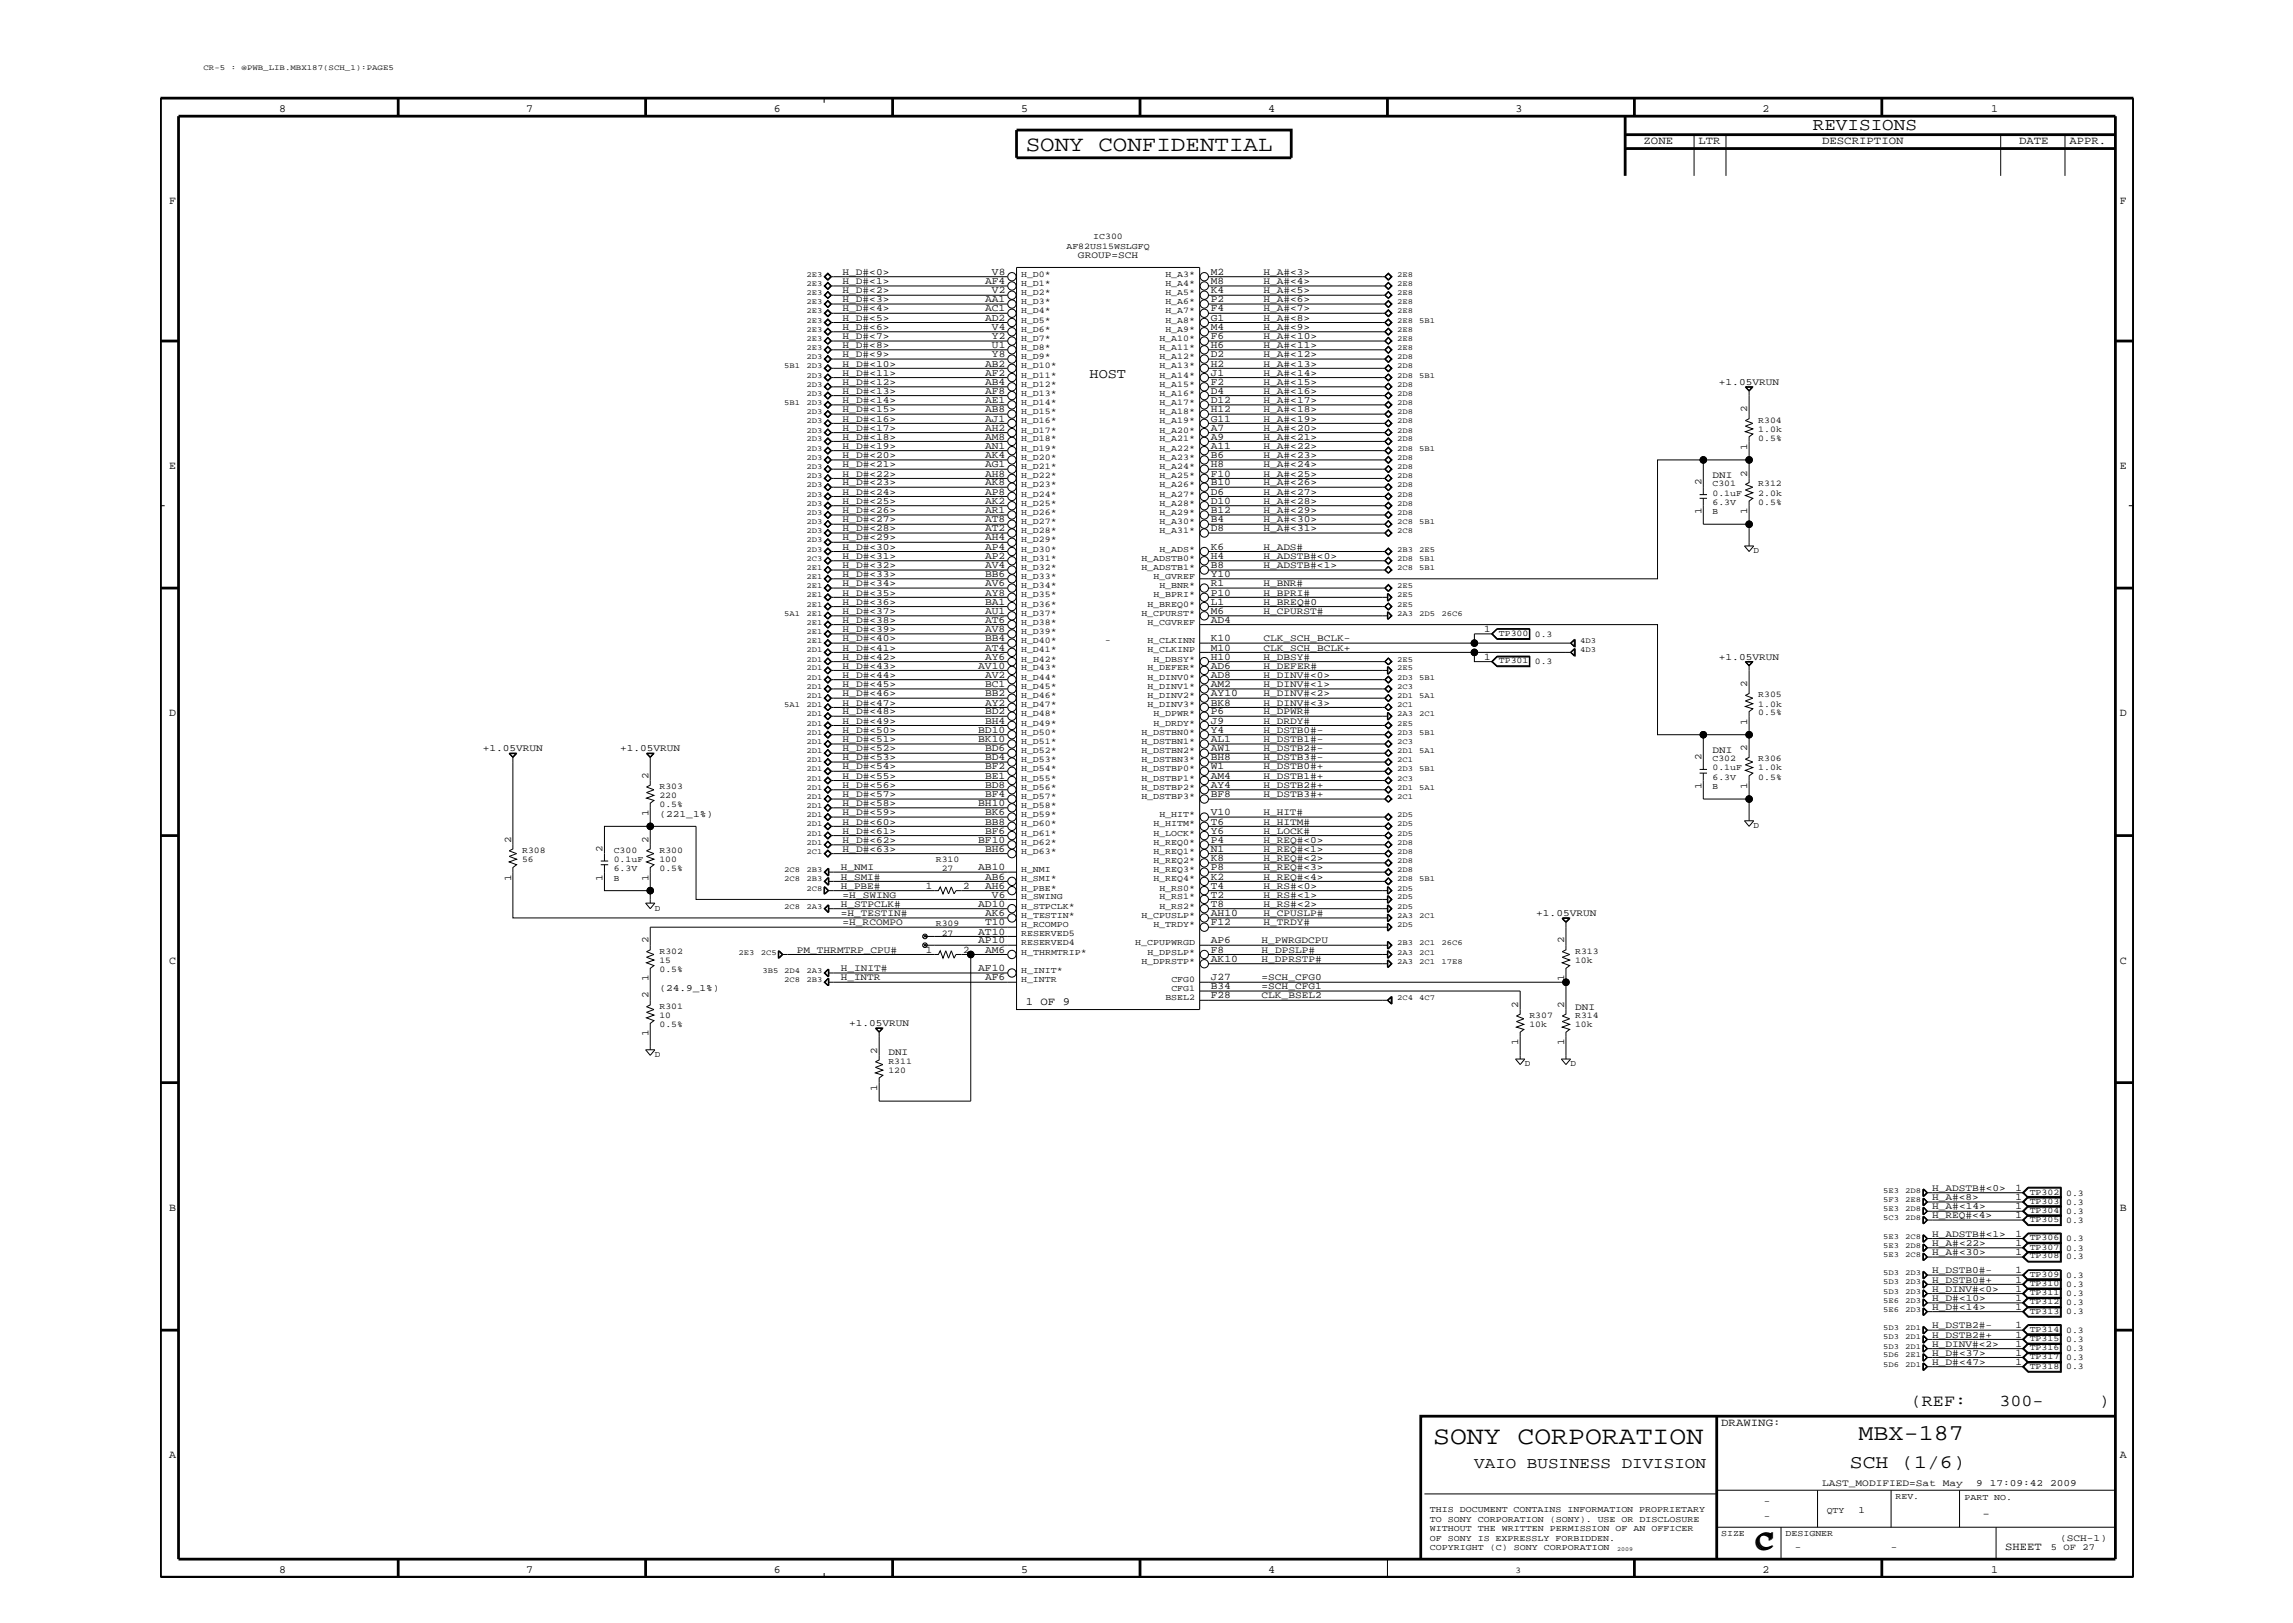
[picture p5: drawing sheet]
<svg xmlns="http://www.w3.org/2000/svg" width="420mm" height="297mm" viewBox="0 0 420 297" stroke-linecap="round" stroke-linejoin="round" font-family="sans-serif">
<defs><g id="words">
<g font-size="5">
<text x="321.3" y="283.6">C</text>
<text x="321.6" y="283.2">C</text>
</g>
<text font-size="4.7" x="262.4" y="264.4">SONY CORPORATION</text>
<text font-size="4.1" x="340.3" y="263.6">MBX-187</text>
<text font-size="4" x="187.8" y="27.5">SONY CONFIDENTIAL</text>
<text font-size="3.5" x="338.7" y="268.6">SCH (1/6)</text>
<text font-size="3.2" x="331.9" y="23.8">REVISIONS</text>
<g font-size="3">
<text x="349.8" y="257.3">(REF:</text>
<text x="366.1" y="257.3">300-</text>
<text x="384.3" y="257.3">)</text>
</g>
<text font-size="2.9" x="269.9" y="268.6">VAIO BUSINESS DIVISION</text>
<text font-size="2.5" x="199.5" y="69.1">HOST</text>
<g font-size="2">
<text x="51.1" y="20.5">8</text>
<text x="96.3" y="20.5">7</text>
<text x="141.6" y="20.5">6</text>
<text x="186.9" y="20.5">5</text>
<text x="232.2" y="20.5">4</text>
<text x="277.5" y="20.5">3</text>
<text x="322.7" y="20.5">2</text>
<text x="364.6" y="20.5">1</text>
<text x="300.9" y="26.4">ZONE</text>
<text x="311" y="26.4">LTR</text>
<text x="333.6" y="26.4">DESCRIPTION</text>
<text x="369.7" y="26.4">DATE</text>
<text x="378.9" y="26.4">APPR.</text>
<text x="31" y="37.3">F</text>
<text x="388.1" y="37.3">F</text>
<text x="31" y="85.9">E</text>
<text x="388.1" y="85.9">E</text>
<text x="31" y="131.1">D</text>
<text x="388.1" y="131.1">D</text>
<text x="31" y="176.4">C</text>
<text x="388.1" y="176.4">C</text>
<text x="187.8" y="183.9">1 OF 9</text>
<text x="31" y="221.7">B</text>
<text x="388.1" y="221.7">B</text>
<text x="315.1" y="261.1">DRAWING:</text>
<text x="31" y="266.9">A</text>
<text x="388.1" y="266.9">A</text>
<text x="363" y="277.6">-</text>
<text x="51.1" y="287.9">8</text>
<text x="96.3" y="287.9">7</text>
<text x="141.6" y="287.9">6</text>
<text x="186.9" y="287.9">5</text>
<text x="232.2" y="287.9">4</text>
<text x="322.7" y="287.9">2</text>
<text x="364.6" y="287.9">1</text>
<text x="367.1" y="283.7">SHEET</text>
</g>
<g font-size="1.9">
<text x="180.3" y="52">AF4</text>
<text x="181.6" y="53.7">V2</text>
<text x="181.6" y="50.3">V8</text>
<text x="221.7" y="53.7">K4</text>
<text x="221.7" y="52">M8</text>
<text x="221.7" y="50.3">M2</text>
<text x="180.3" y="58.7">AD2</text>
<text x="180.3" y="57">AC1</text>
<text x="180.3" y="55.3">AA1</text>
<text x="221.7" y="58.7">G1</text>
<text x="221.7" y="57">F4</text>
<text x="221.7" y="55.3">P2</text>
<text x="181.6" y="65.4">Y8</text>
<text x="181.6" y="63.7">U1</text>
<text x="181.6" y="62.1">Y2</text>
<text x="181.6" y="60.4">V4</text>
<text x="221.7" y="60.4">M4</text>
<text x="221.7" y="65.4">D2</text>
<text x="221.7" y="63.7">H6</text>
<text x="221.7" y="62.1">F6</text>
<text x="180.3" y="70.5">AB4</text>
<text x="180.3" y="68.8">AF2</text>
<text x="180.3" y="67.1">AB2</text>
<text x="221.7" y="70.5">F2</text>
<text x="221.7" y="68.8">J1</text>
<text x="221.7" y="67.1">H2</text>
<text x="180.3" y="77.2">AJ1</text>
<text x="180.3" y="75.5">AB8</text>
<text x="180.3" y="73.8">AE1</text>
<text x="180.3" y="72.1">AF8</text>
<text x="221.7" y="77.2">G11</text>
<text x="221.7" y="75.5">H12</text>
<text x="221.7" y="73.8">D12</text>
<text x="221.7" y="72.1">D4</text>
<text x="319.9" y="75.5" transform="rotate(-90 319.9 75.5)">2</text>
<text x="180.3" y="83.8">AK4</text>
<text x="180.3" y="82.2">AN1</text>
<text x="180.3" y="80.5">AM8</text>
<text x="180.3" y="78.9">AH2</text>
<text x="221.7" y="83.8">B6</text>
<text x="221.7" y="82.2">A11</text>
<text x="221.7" y="80.5">A9</text>
<text x="221.7" y="78.9">A7</text>
<text x="319.9" y="82.3" transform="rotate(-90 319.9 82.3)">1</text>
<text x="180.3" y="88.8">AK8</text>
<text x="180.3" y="87.2">AH8</text>
<text x="180.3" y="85.5">AG1</text>
<text x="221.7" y="88.8">B10</text>
<text x="221.7" y="87.2">F10</text>
<text x="221.7" y="85.5">H8</text>
<text x="311.5" y="88.8" transform="rotate(-90 311.5 88.8)">2</text>
<text x="319.9" y="87.2" transform="rotate(-90 319.9 87.2)">2</text>
<text x="180.3" y="95.6">AT8</text>
<text x="180.3" y="93.9">AR1</text>
<text x="180.3" y="92.2">AK2</text>
<text x="180.3" y="90.5">AP8</text>
<text x="221.7" y="95.6">B4</text>
<text x="221.7" y="93.9">B12</text>
<text x="221.7" y="92.2">D10</text>
<text x="221.7" y="90.5">D6</text>
<text x="311.5" y="94.1" transform="rotate(-90 311.5 94.1)">1</text>
<text x="319.9" y="94.1" transform="rotate(-90 319.9 94.1)">1</text>
<text x="180.3" y="100.6">AP4</text>
<text x="180.3" y="98.9">AH4</text>
<text x="180.3" y="97.2">AT2</text>
<text x="221.7" y="100.6">K6</text>
<text x="221.7" y="97.2">D8</text>
<text x="180.3" y="107.3">AV6</text>
<text x="180.3" y="105.6">BB6</text>
<text x="180.3" y="104">AV4</text>
<text x="180.3" y="102.3">AP2</text>
<text x="221.7" y="105.6">Y10</text>
<text x="221.7" y="107.3">R1</text>
<text x="221.7" y="104">B8</text>
<text x="221.7" y="102.3">H4</text>
<text x="180.3" y="114">AT6</text>
<text x="180.3" y="112.4">AU1</text>
<text x="180.3" y="110.7">BA1</text>
<text x="180.3" y="109">AY8</text>
<text x="221.7" y="112.4">M6</text>
<text x="221.7" y="114">AD4</text>
<text x="221.7" y="110.7">L1</text>
<text x="221.7" y="109">P10</text>
<text x="180.3" y="119.1">AT4</text>
<text x="180.3" y="117.4">BB4</text>
<text x="180.3" y="115.7">AV8</text>
<text x="221.7" y="119.1">M10</text>
<text x="221.7" y="117.4">K10</text>
<text x="271.7" y="115.7">1</text>
<text x="179.1" y="122.4">AV10</text>
<text x="180.3" y="125.8">BC1</text>
<text x="180.3" y="124.1">AV2</text>
<text x="180.3" y="120.8">AY6</text>
<text x="221.7" y="125.8">AM2</text>
<text x="221.7" y="124.1">AD8</text>
<text x="221.7" y="122.4">AD6</text>
<text x="221.7" y="120.8">H10</text>
<text x="271.7" y="120.8">1</text>
<text x="319.9" y="125.8" transform="rotate(-90 319.9 125.8)">2</text>
<text x="180.3" y="130.8">BD2</text>
<text x="180.3" y="129.1">AY2</text>
<text x="180.3" y="127.5">BB2</text>
<text x="221.7" y="130.8">P6</text>
<text x="221.7" y="129.1">BK8</text>
<text x="221.7" y="127.5">AY10</text>
<text x="179.1" y="135.8">BK10</text>
<text x="179.1" y="134.1">BD10</text>
<text x="180.3" y="137.5">BD6</text>
<text x="180.3" y="132.4">BH4</text>
<text x="221.7" y="137.5">AW1</text>
<text x="221.7" y="135.8">AL1</text>
<text x="221.7" y="134.1">Y4</text>
<text x="221.7" y="132.4">J9</text>
<text x="319.9" y="137.5" transform="rotate(-90 319.9 137.5)">2</text>
<text x="319.9" y="132.6" transform="rotate(-90 319.9 132.6)">1</text>
<text x="118.7" y="142.5" transform="rotate(-90 118.7 142.5)">2</text>
<text x="180.3" y="142.5">BE1</text>
<text x="180.3" y="140.8">BF2</text>
<text x="180.3" y="139.1">BD4</text>
<text x="221.7" y="142.5">AM4</text>
<text x="221.7" y="140.8">W1</text>
<text x="221.7" y="139.1">BH8</text>
<text x="311.5" y="139.1" transform="rotate(-90 311.5 139.1)">2</text>
<text x="118.7" y="149.4" transform="rotate(-90 118.7 149.4)">1</text>
<text x="179.1" y="147.5">BH10</text>
<text x="180.3" y="149.2">BK6</text>
<text x="180.3" y="145.9">BF4</text>
<text x="180.3" y="144.2">BD8</text>
<text x="221.7" y="149.2">V10</text>
<text x="221.7" y="145.9">BF8</text>
<text x="221.7" y="144.2">AY4</text>
<text x="311.5" y="144.4" transform="rotate(-90 311.5 144.4)">1</text>
<text x="319.9" y="144.4" transform="rotate(-90 319.9 144.4)">1</text>
<text x="93.6" y="154.3" transform="rotate(-90 93.6 154.3)">2</text>
<text x="110.3" y="155.9" transform="rotate(-90 110.3 155.9)">2</text>
<text x="118.7" y="154.3" transform="rotate(-90 118.7 154.3)">2</text>
<text x="179.1" y="154.3">BF10</text>
<text x="180.3" y="155.9">BH6</text>
<text x="180.3" y="152.6">BF6</text>
<text x="180.3" y="150.9">BB8</text>
<text x="221.7" y="155.9">N1</text>
<text x="221.7" y="154.3">P4</text>
<text x="221.7" y="152.6">Y6</text>
<text x="221.7" y="150.9">T6</text>
<text x="93.6" y="161.1" transform="rotate(-90 93.6 161.1)">1</text>
<text x="110.3" y="161.2" transform="rotate(-90 110.3 161.2)">1</text>
<text x="118.7" y="161.1" transform="rotate(-90 118.7 161.1)">1</text>
<text x="179.1" y="159.3">AB10</text>
<text x="180.3" y="161">AB6</text>
<text x="221.7" y="161">K2</text>
<text x="221.7" y="159.3">P8</text>
<text x="221.7" y="157.6">K8</text>
<text x="169.5" y="162.7">1</text>
<text x="176.4" y="162.7">2</text>
<text x="179.1" y="166">AD10</text>
<text x="180.3" y="162.7">AH6</text>
<text x="180.3" y="167.7">AK6</text>
<text x="181.6" y="164.3">V6</text>
<text x="221.7" y="166">T8</text>
<text x="221.7" y="164.3">T2</text>
<text x="221.7" y="162.7">T4</text>
<text x="221.7" y="167.7">AH10</text>
<text x="118.7" y="172.7" transform="rotate(-90 118.7 172.7)">2</text>
<text x="179.1" y="171.1">AT10</text>
<text x="179.1" y="172.7">AP10</text>
<text x="180.3" y="169.4">T10</text>
<text x="221.7" y="169.4">F12</text>
<text x="221.7" y="172.7">AP6</text>
<text x="286.3" y="172.7" transform="rotate(-90 286.3 172.7)">2</text>
<text x="118.7" y="179.6" transform="rotate(-90 118.7 179.6)">1</text>
<text x="169.5" y="174.4">1</text>
<text x="176.4" y="174.4">2</text>
<text x="179.1" y="177.7">AF10</text>
<text x="180.3" y="179.4">AF6</text>
<text x="180.3" y="174.4">AM6</text>
<text x="221.7" y="174.4">F8</text>
<text x="221.7" y="176.1">AK10</text>
<text x="221.7" y="179.4">J27</text>
<text x="286.3" y="179.6" transform="rotate(-90 286.3 179.6)">1</text>
<text x="118.7" y="182.7" transform="rotate(-90 118.7 182.7)">2</text>
<text x="221.7" y="181">B34</text>
<text x="221.7" y="182.7">F28</text>
<text x="278" y="184.4" transform="rotate(-90 278 184.4)">2</text>
<text x="286.3" y="184.4" transform="rotate(-90 286.3 184.4)">2</text>
<text x="118.7" y="189.6" transform="rotate(-90 118.7 189.6)">1</text>
<text x="278" y="191.3" transform="rotate(-90 278 191.3)">1</text>
<text x="286.3" y="191.3" transform="rotate(-90 286.3 191.3)">1</text>
<text x="160.6" y="192.8" transform="rotate(-90 160.6 192.8)">2</text>
<text x="160.6" y="199.7" transform="rotate(-90 160.6 199.7)">1</text>
<text x="369" y="221.3">1</text>
<text x="369" y="219.7">1</text>
<text x="369" y="218">1</text>
<text x="369" y="226.3">1</text>
<text x="369" y="223">1</text>
<text x="369" y="233">1</text>
<text x="369" y="228">1</text>
<text x="369" y="229.7">1</text>
<text x="369" y="236.4">1</text>
<text x="369" y="239.7">1</text>
<text x="369" y="238.1">1</text>
<text x="369" y="234.7">1</text>
<text x="369" y="244.8">1</text>
<text x="369" y="243.1">1</text>
<text x="369" y="249.8">1</text>
<text x="369" y="246.5">1</text>
<text x="369" y="248.1">1</text>
</g>
<g font-size="1.8">
<text x="197.4" y="47.3">GROUP=SCH</text>
<text x="154.3" y="53.7">H_D#&lt;2&gt;</text>
<text x="154.3" y="52">H_D#&lt;1&gt;</text>
<text x="154.3" y="50.3">H_D#&lt;0&gt;</text>
<text x="231.3" y="53.7">H_A#&lt;5&gt;</text>
<text x="231.3" y="52">H_A#&lt;4&gt;</text>
<text x="231.3" y="50.3">H_A#&lt;3&gt;</text>
<text x="154.3" y="58.7">H_D#&lt;5&gt;</text>
<text x="154.3" y="57">H_D#&lt;4&gt;</text>
<text x="154.3" y="55.3">H_D#&lt;3&gt;</text>
<text x="231.3" y="58.7">H_A#&lt;8&gt;</text>
<text x="231.3" y="57">H_A#&lt;7&gt;</text>
<text x="231.3" y="55.3">H_A#&lt;6&gt;</text>
<text x="154.3" y="65.4">H_D#&lt;9&gt;</text>
<text x="154.3" y="63.7">H_D#&lt;8&gt;</text>
<text x="154.3" y="62.1">H_D#&lt;7&gt;</text>
<text x="154.3" y="60.4">H_D#&lt;6&gt;</text>
<text x="231.3" y="65.4">H_A#&lt;12&gt;</text>
<text x="231.3" y="63.7">H_A#&lt;11&gt;</text>
<text x="231.3" y="62.1">H_A#&lt;10&gt;</text>
<text x="231.3" y="60.4">H_A#&lt;9&gt;</text>
<text x="154.3" y="70.5">H_D#&lt;12&gt;</text>
<text x="154.3" y="68.8">H_D#&lt;11&gt;</text>
<text x="154.3" y="67.1">H_D#&lt;10&gt;</text>
<text x="231.3" y="70.5">H_A#&lt;15&gt;</text>
<text x="231.3" y="68.8">H_A#&lt;14&gt;</text>
<text x="231.3" y="67.1">H_A#&lt;13&gt;</text>
<text x="314.7" y="70.5">+1.05VRUN</text>
<text x="154.3" y="77.2">H_D#&lt;16&gt;</text>
<text x="154.3" y="75.5">H_D#&lt;15&gt;</text>
<text x="154.3" y="73.8">H_D#&lt;14&gt;</text>
<text x="154.3" y="72.1">H_D#&lt;13&gt;</text>
<text x="231.3" y="77.2">H_A#&lt;19&gt;</text>
<text x="231.3" y="75.5">H_A#&lt;18&gt;</text>
<text x="231.3" y="73.8">H_A#&lt;17&gt;</text>
<text x="231.3" y="72.1">H_A#&lt;16&gt;</text>
<text x="154.3" y="83.8">H_D#&lt;20&gt;</text>
<text x="154.3" y="82.2">H_D#&lt;19&gt;</text>
<text x="154.3" y="80.5">H_D#&lt;18&gt;</text>
<text x="154.3" y="78.9">H_D#&lt;17&gt;</text>
<text x="231.3" y="83.8">H_A#&lt;23&gt;</text>
<text x="231.3" y="82.2">H_A#&lt;22&gt;</text>
<text x="231.3" y="80.5">H_A#&lt;21&gt;</text>
<text x="231.3" y="78.9">H_A#&lt;20&gt;</text>
<text x="154.3" y="88.8">H_D#&lt;23&gt;</text>
<text x="154.3" y="87.2">H_D#&lt;22&gt;</text>
<text x="154.3" y="85.5">H_D#&lt;21&gt;</text>
<text x="231.3" y="88.8">H_A#&lt;26&gt;</text>
<text x="231.3" y="87.2">H_A#&lt;25&gt;</text>
<text x="231.3" y="85.5">H_A#&lt;24&gt;</text>
<text x="313.5" y="87.6">DNI</text>
<text x="154.3" y="95.6">H_D#&lt;27&gt;</text>
<text x="154.3" y="93.9">H_D#&lt;26&gt;</text>
<text x="154.3" y="92.2">H_D#&lt;25&gt;</text>
<text x="154.3" y="90.5">H_D#&lt;24&gt;</text>
<text x="231.3" y="95.6">H_A#&lt;30&gt;</text>
<text x="231.3" y="93.9">H_A#&lt;29&gt;</text>
<text x="231.3" y="92.2">H_A#&lt;28&gt;</text>
<text x="231.3" y="90.5">H_A#&lt;27&gt;</text>
<text x="154.3" y="100.6">H_D#&lt;30&gt;</text>
<text x="154.3" y="98.9">H_D#&lt;29&gt;</text>
<text x="154.3" y="97.2">H_D#&lt;28&gt;</text>
<text x="231.3" y="100.6">H_ADS#</text>
<text x="231.3" y="97.2">H_A#&lt;31&gt;</text>
<text x="154.3" y="107.3">H_D#&lt;34&gt;</text>
<text x="154.3" y="105.6">H_D#&lt;33&gt;</text>
<text x="154.3" y="104">H_D#&lt;32&gt;</text>
<text x="154.3" y="102.3">H_D#&lt;31&gt;</text>
<text x="231.3" y="104">H_ADSTB#&lt;1&gt;</text>
<text x="231.3" y="102.3">H_ADSTB#&lt;0&gt;</text>
<text x="231.3" y="107.3">H_BNR#</text>
<text x="154.3" y="114">H_D#&lt;38&gt;</text>
<text x="154.3" y="112.4">H_D#&lt;37&gt;</text>
<text x="154.3" y="110.7">H_D#&lt;36&gt;</text>
<text x="154.3" y="109">H_D#&lt;35&gt;</text>
<text x="231.3" y="110.7">H_BREQ#0</text>
<text x="231.3" y="109">H_BPRI#</text>
<text x="231.3" y="112.4">H_CPURST#</text>
<text x="154.3" y="119.1">H_D#&lt;41&gt;</text>
<text x="154.3" y="117.4">H_D#&lt;40&gt;</text>
<text x="154.3" y="115.7">H_D#&lt;39&gt;</text>
<text x="231.3" y="117.4">CLK_SCH_BCLK-</text>
<text x="231.3" y="119.1">CLK_SCH_BCLK+</text>
<text x="154.3" y="125.8">H_D#&lt;45&gt;</text>
<text x="154.3" y="124.1">H_D#&lt;44&gt;</text>
<text x="154.3" y="122.4">H_D#&lt;43&gt;</text>
<text x="154.3" y="120.8">H_D#&lt;42&gt;</text>
<text x="231.3" y="120.8">H_DBSY#</text>
<text x="231.3" y="122.4">H_DEFER#</text>
<text x="231.3" y="125.8">H_DINV#&lt;1&gt;</text>
<text x="231.3" y="124.1">H_DINV#&lt;0&gt;</text>
<text x="314.7" y="120.8">+1.05VRUN</text>
<text x="154.3" y="130.8">H_D#&lt;48&gt;</text>
<text x="154.3" y="129.1">H_D#&lt;47&gt;</text>
<text x="154.3" y="127.5">H_D#&lt;46&gt;</text>
<text x="231.3" y="130.8">H_DPWR#</text>
<text x="231.3" y="129.1">H_DINV#&lt;3&gt;</text>
<text x="231.3" y="127.5">H_DINV#&lt;2&gt;</text>
<text x="88.4" y="137.5">+1.05VRUN</text>
<text x="113.5" y="137.5">+1.05VRUN</text>
<text x="154.3" y="137.5">H_D#&lt;52&gt;</text>
<text x="154.3" y="135.8">H_D#&lt;51&gt;</text>
<text x="154.3" y="134.1">H_D#&lt;50&gt;</text>
<text x="154.3" y="132.4">H_D#&lt;49&gt;</text>
<text x="231.3" y="137.5">H_DSTB2#-</text>
<text x="231.3" y="132.4">H_DRDY#</text>
<text x="231.3" y="135.8">H_DSTB1#-</text>
<text x="231.3" y="134.1">H_DSTB0#-</text>
<text x="313.5" y="137.9">DNI</text>
<text x="154.3" y="142.5">H_D#&lt;55&gt;</text>
<text x="154.3" y="140.8">H_D#&lt;54&gt;</text>
<text x="154.3" y="139.1">H_D#&lt;53&gt;</text>
<text x="231.3" y="142.5">H_DSTB1#+</text>
<text x="231.3" y="139.1">H_DSTB3#-</text>
<text x="231.3" y="140.8">H_DSTB0#+</text>
<text x="120.7" y="149.5">(221_1%)</text>
<text x="154.3" y="149.2">H_D#&lt;59&gt;</text>
<text x="154.3" y="147.5">H_D#&lt;58&gt;</text>
<text x="154.3" y="145.9">H_D#&lt;57&gt;</text>
<text x="154.3" y="144.2">H_D#&lt;56&gt;</text>
<text x="231.3" y="145.9">H_DSTB3#+</text>
<text x="231.3" y="144.2">H_DSTB2#+</text>
<text x="231.3" y="149.2">H_HIT#</text>
<text x="154.3" y="155.9">H_D#&lt;63&gt;</text>
<text x="154.3" y="154.3">H_D#&lt;62&gt;</text>
<text x="154.3" y="152.6">H_D#&lt;61&gt;</text>
<text x="154.3" y="150.9">H_D#&lt;60&gt;</text>
<text x="231.3" y="155.9">H_REQ#&lt;1&gt;</text>
<text x="231.3" y="154.3">H_REQ#&lt;0&gt;</text>
<text x="231.3" y="150.9">H_HITM#</text>
<text x="231.3" y="152.6">H_LOCK#</text>
<text x="153.9" y="159.3">H_NMI</text>
<text x="153.9" y="161">H_SMI#</text>
<text x="231.3" y="161">H_REQ#&lt;4&gt;</text>
<text x="231.3" y="159.3">H_REQ#&lt;3&gt;</text>
<text x="231.3" y="157.6">H_REQ#&lt;2&gt;</text>
<text x="153.9" y="166">H_STPCLK#</text>
<text x="153.9" y="162.7">H_PBE#</text>
<text x="153.9" y="167.7">=H_TESTIN#</text>
<text x="154.3" y="164.3">=H_SWING</text>
<text x="231.3" y="167.7">H_CPUSLP#</text>
<text x="231.3" y="166">H_RS#&lt;2&gt;</text>
<text x="231.3" y="164.3">H_RS#&lt;1&gt;</text>
<text x="231.3" y="162.7">H_RS#&lt;0&gt;</text>
<text x="281.3" y="167.7">+1.05VRUN</text>
<text x="154.3" y="169.4">=H_RCOMPO</text>
<text x="231" y="172.7">H_PWRGDCPU</text>
<text x="231.3" y="169.4">H_TRDY#</text>
<text x="145.9" y="174.4">PM_THRMTRP_CPU#</text>
<text x="153.9" y="177.7">H_INIT#</text>
<text x="153.9" y="179.4">H_INTR</text>
<text x="231" y="179.4">=SCH_CFG0</text>
<text x="231" y="176.1">H_DPRSTP#</text>
<text x="231" y="174.4">H_DPSLP#</text>
<text x="120.7" y="181.4">(24.9_1%)</text>
<text x="231" y="181">=SCH_CFG1</text>
<text x="231" y="182.7">CLK_BSEL2</text>
<text x="288.4" y="184.8">DNI</text>
<text x="155.4" y="187.8">+1.05VRUN</text>
<text x="162.6" y="193.2">DNI</text>
<text x="353.7" y="219.7">H_A#&lt;8&gt;</text>
<text x="353.7" y="218">H_ADSTB#&lt;0&gt;</text>
<text x="353.7" y="221.3">H_A#&lt;14&gt;</text>
<text x="353.7" y="223">H_REQ#&lt;4&gt;</text>
<text x="353.7" y="226.3">H_ADSTB#&lt;1&gt;</text>
<text x="353.7" y="233">H_DSTB0#-</text>
<text x="353.7" y="229.7">H_A#&lt;30&gt;</text>
<text x="353.7" y="228">H_A#&lt;22&gt;</text>
<text x="353.7" y="236.4">H_DINV#&lt;0&gt;</text>
<text x="353.7" y="234.7">H_DSTB0#+</text>
<text x="353.7" y="239.7">H_D#&lt;14&gt;</text>
<text x="353.7" y="238.1">H_D#&lt;10&gt;</text>
<text x="353.7" y="244.8">H_DSTB2#+</text>
<text x="353.7" y="243.1">H_DSTB2#-</text>
<text x="353.7" y="246.5">H_DINV#&lt;2&gt;</text>
<text x="353.7" y="249.8">H_D#&lt;47&gt;</text>
<text x="353.7" y="248.1">H_D#&lt;37&gt;</text>
<text x="322.9" y="275.3">-</text>
<text x="333.6" y="272">LAST_MODIFIED=Sat May</text>
<text x="361.8" y="272">9 17:09:42 2009</text>
<text x="322.9" y="278.1">-</text>
<text x="340.3" y="277">1</text>
<text x="377.2" y="282">(SCH-1)</text>
<text x="328.6" y="283.7">-</text>
<text x="346.2" y="283.7">-</text>
</g>
<text font-size="1.7" x="375.5" y="283.7">5 OF 27</text>
<g font-size="1.6">
<text x="195.2" y="45.5">AF82US15WSLGFQ</text>
<text x="200.2" y="43.8">IC300</text>
<text x="186.9" y="52.4">H_D1*</text>
<text x="186.9" y="50.7">H_D0*</text>
<text x="213.4" y="52.4">H_A4*</text>
<text x="213.4" y="50.7">H_A3*</text>
<text x="186.9" y="59">H_D5*</text>
<text x="186.9" y="57.3">H_D4*</text>
<text x="186.9" y="55.7">H_D3*</text>
<text x="186.9" y="54">H_D2*</text>
<text x="213.4" y="59">H_A8*</text>
<text x="213.4" y="57.3">H_A7*</text>
<text x="213.4" y="55.7">H_A6*</text>
<text x="213.4" y="54">H_A5*</text>
<text x="186.9" y="62.4">H_D7*</text>
<text x="186.9" y="60.7">H_D6*</text>
<text x="186.9" y="64">H_D8*</text>
<text x="186.9" y="65.7">H_D9*</text>
<text x="212.3" y="62.4">H_A10*</text>
<text x="212.3" y="64">H_A11*</text>
<text x="212.3" y="65.7">H_A12*</text>
<text x="213.4" y="60.7">H_A9*</text>
<text x="186.9" y="67.4">H_D10*</text>
<text x="186.9" y="69.1">H_D11*</text>
<text x="186.9" y="70.8">H_D12*</text>
<text x="212.3" y="67.4">H_A13*</text>
<text x="212.3" y="69.1">H_A14*</text>
<text x="212.3" y="70.8">H_A15*</text>
<text x="186.9" y="72.4">H_D13*</text>
<text x="186.9" y="74.1">H_D14*</text>
<text x="186.9" y="77.5">H_D16*</text>
<text x="186.9" y="75.8">H_D15*</text>
<text x="212.3" y="72.4">H_A16*</text>
<text x="212.3" y="74.1">H_A17*</text>
<text x="212.3" y="75.8">H_A18*</text>
<text x="212.3" y="77.5">H_A19*</text>
<text x="321.9" y="77.3">R304</text>
<text x="186.9" y="82.5">H_D19*</text>
<text x="186.9" y="79.2">H_D17*</text>
<text x="186.9" y="80.8">H_D18*</text>
<text x="212.3" y="79.2">H_A20*</text>
<text x="212.3" y="80.8">H_A21*</text>
<text x="212.3" y="82.5">H_A22*</text>
<text x="321.9" y="79">1.0k</text>
<text x="321.9" y="80.6">0.5%</text>
<text x="186.9" y="89.2">H_D23*</text>
<text x="186.9" y="87.6">H_D22*</text>
<text x="186.9" y="85.9">H_D21*</text>
<text x="186.9" y="84.2">H_D20*</text>
<text x="212.3" y="84.2">H_A23*</text>
<text x="212.3" y="85.9">H_A24*</text>
<text x="212.3" y="87.6">H_A25*</text>
<text x="212.3" y="89.2">H_A26*</text>
<text x="313.5" y="89">C301</text>
<text x="321.9" y="89">R312</text>
<text x="186.9" y="92.6">H_D25*</text>
<text x="186.9" y="94.3">H_D26*</text>
<text x="186.9" y="96">H_D27*</text>
<text x="186.9" y="90.9">H_D24*</text>
<text x="212.3" y="96">H_A30*</text>
<text x="212.3" y="94.3">H_A29*</text>
<text x="212.3" y="92.6">H_A28*</text>
<text x="212.3" y="90.9">H_A27*</text>
<text x="313.5" y="94.1">B</text>
<text x="313.5" y="92.4">6.3V</text>
<text x="313.5" y="90.7">0.1uF</text>
<text x="321.9" y="90.7">2.0k</text>
<text x="321.9" y="92.4">0.5%</text>
<text x="186.9" y="99.3">H_D29*</text>
<text x="186.9" y="101">H_D30*</text>
<text x="186.9" y="97.6">H_D28*</text>
<text x="212.3" y="97.6">H_A31*</text>
<text x="212.3" y="101">H_ADS*</text>
<text x="321.1" y="101.3">D</text>
<text x="186.9" y="107.6">H_D34*</text>
<text x="186.9" y="104.3">H_D32*</text>
<text x="186.9" y="102.6">H_D31*</text>
<text x="186.9" y="105.9">H_D33*</text>
<text x="209" y="102.6">H_ADSTB0*</text>
<text x="209" y="104.3">H_ADSTB1*</text>
<text x="211.2" y="105.9">H_GVREF</text>
<text x="212.3" y="107.6">H_BNR*</text>
<text x="186.9" y="109.3">H_D35*</text>
<text x="186.9" y="111">H_D36*</text>
<text x="186.9" y="112.7">H_D37*</text>
<text x="209" y="112.7">H_CPURST*</text>
<text x="210.1" y="111">H_BREQ0*</text>
<text x="211.2" y="109.3">H_BPRI*</text>
<text x="186.9" y="119.4">H_D41*</text>
<text x="186.9" y="117.7">H_D40*</text>
<text x="186.9" y="116">H_D39*</text>
<text x="186.9" y="114.3">H_D38*</text>
<text x="202.4" y="117.7">-</text>
<text x="210.1" y="114.3">H_CGVREF</text>
<text x="210.1" y="117.7">H_CLKINN</text>
<text x="210.1" y="119.4">H_CLKINP</text>
<text x="274.4" y="116.4">TP300</text>
<text x="281" y="116.5">0.3</text>
<text x="186.9" y="124.4">H_D44*</text>
<text x="186.9" y="122.7">H_D43*</text>
<text x="186.9" y="121.1">H_D42*</text>
<text x="210.1" y="124.4">H_DINV0*</text>
<text x="210.1" y="122.7">H_DEFER*</text>
<text x="211.2" y="121.1">H_DBSY*</text>
<text x="274.4" y="121.4">TP301</text>
<text x="281" y="121.5">0.3</text>
<text x="186.9" y="131.1">H_D48*</text>
<text x="186.9" y="129.5">H_D47*</text>
<text x="186.9" y="127.8">H_D46*</text>
<text x="186.9" y="126.1">H_D45*</text>
<text x="210.1" y="129.5">H_DINV3*</text>
<text x="210.1" y="127.8">H_DINV2*</text>
<text x="210.1" y="126.1">H_DINV1*</text>
<text x="211.2" y="131.1">H_DPWR*</text>
<text x="321.9" y="127.6">R305</text>
<text x="321.9" y="130.9">0.5%</text>
<text x="321.9" y="129.3">1.0k</text>
<text x="186.9" y="137.9">H_D52*</text>
<text x="186.9" y="136.2">H_D51*</text>
<text x="186.9" y="134.5">H_D50*</text>
<text x="186.9" y="132.8">H_D49*</text>
<text x="209" y="137.9">H_DSTBN2*</text>
<text x="209" y="136.2">H_DSTBN1*</text>
<text x="209" y="134.5">H_DSTBN0*</text>
<text x="211.2" y="132.8">H_DRDY*</text>
<text x="186.9" y="142.9">H_D55*</text>
<text x="186.9" y="141.2">H_D54*</text>
<text x="186.9" y="139.5">H_D53*</text>
<text x="209" y="142.9">H_DSTBP1*</text>
<text x="209" y="141.2">H_DSTBP0*</text>
<text x="209" y="139.5">H_DSTBN3*</text>
<text x="313.5" y="139.3">C302</text>
<text x="313.5" y="142.7">6.3V</text>
<text x="313.5" y="141">0.1uF</text>
<text x="321.9" y="139.3">R306</text>
<text x="321.9" y="142.7">0.5%</text>
<text x="321.9" y="141">1.0k</text>
<text x="120.7" y="144.4">R303</text>
<text x="120.7" y="146.1">220</text>
<text x="120.7" y="147.7">0.5%</text>
<text x="186.9" y="144.6">H_D56*</text>
<text x="186.9" y="146.2">H_D57*</text>
<text x="186.9" y="147.9">H_D58*</text>
<text x="186.9" y="149.5">H_D59*</text>
<text x="209" y="146.2">H_DSTBP3*</text>
<text x="209" y="144.6">H_DSTBP2*</text>
<text x="212.3" y="149.5">H_HIT*</text>
<text x="313.5" y="144.4">B</text>
<text x="186.9" y="152.9">H_D61*</text>
<text x="186.9" y="154.6">H_D62*</text>
<text x="186.9" y="151.2">H_D60*</text>
<text x="211.2" y="151.2">H_HITM*</text>
<text x="211.2" y="154.6">H_REQ0*</text>
<text x="211.2" y="152.9">H_LOCK*</text>
<text x="321.1" y="151.6">D</text>
<text x="95.6" y="157.8">56</text>
<text x="95.6" y="156.1">R308</text>
<text x="112.4" y="156.1">C300</text>
<text x="112.4" y="161.1">B</text>
<text x="112.4" y="157.8">0.1uF</text>
<text x="112.4" y="159.5">6.3V</text>
<text x="120.7" y="156.1">R300</text>
<text x="120.7" y="157.8">100</text>
<text x="120.7" y="159.5">0.5%</text>
<text x="171.3" y="157.8">R310</text>
<text x="172.4" y="159.5">27</text>
<text x="186.9" y="156.2">H_D63*</text>
<text x="186.9" y="159.6">H_NMI</text>
<text x="186.9" y="161.3">H_SMI*</text>
<text x="211.2" y="161.3">H_REQ4*</text>
<text x="211.2" y="159.6">H_REQ3*</text>
<text x="211.2" y="157.9">H_REQ2*</text>
<text x="211.2" y="156.2">H_REQ1*</text>
<text x="119.9" y="166.7">D</text>
<text x="186.9" y="163">H_PBE*</text>
<text x="186.9" y="164.6">H_SWING</text>
<text x="186.9" y="166.3">H_STPCLK*</text>
<text x="212.3" y="166.3">H_RS2*</text>
<text x="212.3" y="164.6">H_RS1*</text>
<text x="212.3" y="163">H_RS0*</text>
<text x="171.3" y="169.5">R309</text>
<text x="172.4" y="171.2">27</text>
<text x="186.9" y="168">H_TESTIN*</text>
<text x="186.9" y="169.7">H_RCOMPO</text>
<text x="186.9" y="171.4">RESERVED5</text>
<text x="186.9" y="173">RESERVED4</text>
<text x="207.9" y="173">H_CPUPWRGD</text>
<text x="209" y="168">H_CPUSLP*</text>
<text x="211.2" y="169.7">H_TRDY*</text>
<text x="120.7" y="174.5">R302</text>
<text x="120.7" y="176.2">15</text>
<text x="120.7" y="177.9">0.5%</text>
<text x="186.9" y="174.7">H_THRMTRIP*</text>
<text x="186.9" y="179.8">H_INTR</text>
<text x="186.9" y="178.1">H_INIT*</text>
<text x="209" y="176.4">H_DPRSTP*</text>
<text x="210.1" y="174.7">H_DPSLP*</text>
<text x="214.5" y="179.8">CFG0</text>
<text x="288.4" y="174.5">R313</text>
<text x="288.4" y="176.2">10k</text>
<text x="120.7" y="184.6">R301</text>
<text x="213.4" y="183.1">BSEL2</text>
<text x="214.5" y="181.4">CFG1</text>
<text x="120.7" y="186.3">10</text>
<text x="120.7" y="188">0.5%</text>
<text x="280" y="186.3">R307</text>
<text x="280" y="188">10k</text>
<text x="288.4" y="186.3">R314</text>
<text x="288.4" y="188">10k</text>
<text x="119.9" y="193.5">D</text>
<text x="162.6" y="194.7">R311</text>
<text x="162.6" y="196.4">120</text>
<text x="279.1" y="195.2">D</text>
<text x="287.5" y="195.2">D</text>
<text x="371.6" y="221.9">TP304</text>
<text x="371.6" y="220.3">TP303</text>
<text x="371.6" y="218.6">TP302</text>
<text x="378.3" y="220.5">0.3</text>
<text x="378.3" y="218.8">0.3</text>
<text x="371.6" y="227">TP306</text>
<text x="371.6" y="223.6">TP305</text>
<text x="378.3" y="227.2">0.3</text>
<text x="378.3" y="223.8">0.3</text>
<text x="378.3" y="222.1">0.3</text>
<text x="371.6" y="233.7">TP309</text>
<text x="371.6" y="228.7">TP307</text>
<text x="371.6" y="230.3">TP308</text>
<text x="378.3" y="233.9">0.3</text>
<text x="378.3" y="228.9">0.3</text>
<text x="378.3" y="230.5">0.3</text>
<text x="371.6" y="237.1">TP311</text>
<text x="371.6" y="238.7">TP312</text>
<text x="371.6" y="235.4">TP310</text>
<text x="378.3" y="237.3">0.3</text>
<text x="378.3" y="238.9">0.3</text>
<text x="378.3" y="235.6">0.3</text>
<text x="371.6" y="245.5">TP315</text>
<text x="371.6" y="243.8">TP314</text>
<text x="371.6" y="240.4">TP313</text>
<text x="378.3" y="245.6">0.3</text>
<text x="378.3" y="244">0.3</text>
<text x="378.3" y="240.6">0.3</text>
<text x="371.6" y="250.5">TP318</text>
<text x="371.6" y="247.1">TP316</text>
<text x="371.6" y="248.8">TP317</text>
<text x="378.3" y="250.6">0.3</text>
<text x="378.3" y="247.3">0.3</text>
<text x="378.3" y="248.9">0.3</text>
<text x="347" y="274.4">REV.</text>
<text x="359.7" y="274.5">PART NO.</text>
<text x="261.8" y="280.3">WITHOUT THE WRITTEN PERMISSION OF AN OFFICER</text>
<text x="261.8" y="276.7">THIS DOCUMENT CONTAINS INFORMATION PROPRIETARY</text>
<text x="261.8" y="278.6">TO SONY CORPORATION (SONY). USE OR DISCLOSURE</text>
<text x="315.1" y="281.1">SIZE</text>
<text x="326.9" y="281.1">DESIGNER</text>
<text x="334.4" y="277">QTY</text>
<text x="261.8" y="282.1">OF SONY IS EXPRESSLY FORBIDDEN.</text>
<text x="261.8" y="283.7">COPYRIGHT (C) SONY CORPORATION</text>
<text x="277.5" y="287.9">3</text>
</g>
<g font-size="1.4">
<text x="37.3" y="12.9">CR-5 : @PWB_LIB.MBX187(SCH_1):PAGE5</text>
<text x="147.7" y="52.4">2E3</text>
<text x="147.7" y="50.7">2E3</text>
<text x="255.8" y="52.4">2E8</text>
<text x="255.8" y="50.7">2E8</text>
<text x="147.7" y="59">2E3</text>
<text x="147.7" y="57.3">2E3</text>
<text x="147.7" y="55.7">2E3</text>
<text x="147.7" y="54">2E3</text>
<text x="255.8" y="59">2E8</text>
<text x="255.8" y="57.3">2E8</text>
<text x="255.8" y="55.7">2E8</text>
<text x="255.8" y="54">2E8</text>
<text x="259.8" y="59">5B1</text>
<text x="147.7" y="65.7">2D3</text>
<text x="147.7" y="64">2E3</text>
<text x="147.7" y="62.4">2E3</text>
<text x="147.7" y="60.7">2E3</text>
<text x="255.8" y="65.7">2D8</text>
<text x="255.8" y="64">2E8</text>
<text x="255.8" y="62.4">2E8</text>
<text x="255.8" y="60.7">2E8</text>
<text x="143.6" y="67.4">5B1</text>
<text x="147.7" y="70.8">2D3</text>
<text x="147.7" y="69.1">2D3</text>
<text x="147.7" y="67.4">2D3</text>
<text x="255.8" y="70.8">2D8</text>
<text x="255.8" y="69.1">2D8</text>
<text x="255.8" y="67.4">2D8</text>
<text x="259.8" y="69.1">5B1</text>
<text x="143.6" y="74.1">5B1</text>
<text x="147.7" y="77.5">2D3</text>
<text x="147.7" y="75.8">2D3</text>
<text x="147.7" y="74.1">2D3</text>
<text x="147.7" y="72.4">2D3</text>
<text x="255.8" y="77.5">2D8</text>
<text x="255.8" y="75.8">2D8</text>
<text x="255.8" y="74.1">2D8</text>
<text x="255.8" y="72.4">2D8</text>
<text x="147.7" y="82.5">2D3</text>
<text x="147.7" y="80.8">2D3</text>
<text x="147.7" y="79.2">2D3</text>
<text x="255.8" y="82.5">2D8</text>
<text x="255.8" y="80.8">2D8</text>
<text x="255.8" y="79.2">2D8</text>
<text x="259.8" y="82.5">5B1</text>
<text x="147.7" y="89.2">2D3</text>
<text x="147.7" y="87.6">2D3</text>
<text x="147.7" y="85.9">2D3</text>
<text x="147.7" y="84.2">2D3</text>
<text x="255.8" y="89.2">2D8</text>
<text x="255.8" y="87.6">2D8</text>
<text x="255.8" y="85.9">2D8</text>
<text x="255.8" y="84.2">2D8</text>
<text x="147.7" y="96">2D3</text>
<text x="147.7" y="94.3">2D3</text>
<text x="147.7" y="92.6">2D3</text>
<text x="147.7" y="90.9">2D3</text>
<text x="255.8" y="96">2C8</text>
<text x="255.8" y="94.3">2D8</text>
<text x="255.8" y="92.6">2D8</text>
<text x="255.8" y="90.9">2D8</text>
<text x="259.8" y="96">5B1</text>
<text x="147.7" y="101">2D3</text>
<text x="147.7" y="99.3">2D3</text>
<text x="147.7" y="97.6">2D3</text>
<text x="255.8" y="101">2B3</text>
<text x="255.8" y="97.6">2C8</text>
<text x="259.8" y="101">2E5</text>
<text x="147.7" y="107.6">2E1</text>
<text x="147.7" y="105.9">2E1</text>
<text x="147.7" y="104.3">2E1</text>
<text x="147.7" y="102.6">2C3</text>
<text x="255.8" y="107.6">2E5</text>
<text x="255.8" y="104.3">2C8</text>
<text x="255.8" y="102.6">2D8</text>
<text x="259.8" y="104.3">5B1</text>
<text x="259.8" y="102.6">5B1</text>
<text x="143.6" y="112.7">5A1</text>
<text x="147.7" y="112.7">2E1</text>
<text x="147.7" y="111">2E1</text>
<text x="147.7" y="109.3">2E1</text>
<text x="255.8" y="109.3">2E5</text>
<text x="255.8" y="111">2E5</text>
<text x="255.8" y="112.7">2A3</text>
<text x="259.8" y="112.7">2D5</text>
<text x="263.9" y="112.7">26C6</text>
<text x="147.7" y="119.4">2D1</text>
<text x="147.7" y="117.7">2E1</text>
<text x="147.7" y="116">2E1</text>
<text x="147.7" y="114.3">2E1</text>
<text x="289.3" y="117.7">4D3</text>
<text x="289.3" y="119.4">4D3</text>
<text x="147.7" y="124.4">2D1</text>
<text x="147.7" y="122.7">2D1</text>
<text x="147.7" y="121.1">2D1</text>
<text x="255.8" y="121.1">2E5</text>
<text x="255.8" y="122.7">2E5</text>
<text x="255.8" y="124.4">2D3</text>
<text x="259.8" y="124.4">5B1</text>
<text x="143.6" y="129.5">5A1</text>
<text x="147.7" y="131.1">2D1</text>
<text x="147.7" y="129.5">2D1</text>
<text x="147.7" y="127.8">2D1</text>
<text x="147.7" y="126.1">2D1</text>
<text x="255.8" y="131.1">2A3</text>
<text x="255.8" y="129.5">2C1</text>
<text x="255.8" y="127.8">2D1</text>
<text x="255.8" y="126.1">2C3</text>
<text x="259.8" y="131.1">2C1</text>
<text x="259.8" y="127.8">5A1</text>
<text x="147.7" y="137.9">2D1</text>
<text x="147.7" y="136.2">2D1</text>
<text x="147.7" y="134.5">2D1</text>
<text x="147.7" y="132.8">2D1</text>
<text x="255.8" y="136.2">2C3</text>
<text x="255.8" y="137.9">2D1</text>
<text x="255.8" y="132.8">2E5</text>
<text x="255.8" y="134.5">2D3</text>
<text x="259.8" y="137.9">5A1</text>
<text x="259.8" y="134.5">5B1</text>
<text x="147.7" y="142.9">2D1</text>
<text x="147.7" y="141.2">2D1</text>
<text x="147.7" y="139.5">2D1</text>
<text x="255.8" y="142.9">2C3</text>
<text x="255.8" y="139.5">2C1</text>
<text x="255.8" y="141.2">2D3</text>
<text x="259.8" y="141.2">5B1</text>
<text x="147.7" y="149.5">2D1</text>
<text x="147.7" y="147.9">2D1</text>
<text x="147.7" y="146.2">2D1</text>
<text x="147.7" y="144.6">2D1</text>
<text x="255.8" y="149.5">2D5</text>
<text x="255.8" y="146.2">2C1</text>
<text x="255.8" y="144.6">2D1</text>
<text x="259.8" y="144.6">5A1</text>
<text x="147.7" y="154.6">2D1</text>
<text x="147.7" y="152.9">2D1</text>
<text x="147.7" y="151.2">2D1</text>
<text x="255.8" y="151.2">2D5</text>
<text x="255.8" y="152.9">2D5</text>
<text x="255.8" y="154.6">2D8</text>
<text x="143.6" y="159.6">2C8</text>
<text x="143.6" y="161.3">2C8</text>
<text x="147.7" y="159.6">2B3</text>
<text x="147.7" y="161.3">2B3</text>
<text x="147.7" y="156.2">2C1</text>
<text x="255.8" y="161.3">2D8</text>
<text x="255.8" y="159.6">2D8</text>
<text x="255.8" y="157.9">2D8</text>
<text x="255.8" y="156.2">2D8</text>
<text x="259.8" y="161.3">5B1</text>
<text x="143.6" y="166.3">2C8</text>
<text x="147.7" y="163">2C8</text>
<text x="147.7" y="166.3">2A3</text>
<text x="255.8" y="166.3">2D5</text>
<text x="255.8" y="164.6">2D5</text>
<text x="255.8" y="163">2D5</text>
<text x="255.8" y="168">2A3</text>
<text x="255.8" y="173">2B3</text>
<text x="255.8" y="169.7">2D5</text>
<text x="259.8" y="168">2C1</text>
<text x="259.8" y="173">2C1</text>
<text x="263.9" y="173">26C6</text>
<text x="135.2" y="174.7">2E3</text>
<text x="139.3" y="174.7">2C5</text>
<text x="139.6" y="178.1">3B5</text>
<text x="143.6" y="178.1">2D4</text>
<text x="143.6" y="179.8">2C8</text>
<text x="147.7" y="178.1">2A3</text>
<text x="147.7" y="179.8">2B3</text>
<text x="255.8" y="174.7">2A3</text>
<text x="255.8" y="176.4">2A3</text>
<text x="259.8" y="174.7">2C1</text>
<text x="259.8" y="176.4">2C1</text>
<text x="263.9" y="176.4">17E8</text>
<text x="255.8" y="183.1">2C4</text>
<text x="259.8" y="183.1">4C7</text>
<text x="344.8" y="218.3">5E3</text>
<text x="344.8" y="221.7">5E3</text>
<text x="344.8" y="220">5F3</text>
<text x="348.8" y="218.3">2D8</text>
<text x="348.8" y="221.7">2D8</text>
<text x="348.8" y="220">2E8</text>
<text x="344.8" y="223.3">5C3</text>
<text x="344.8" y="226.7">5E3</text>
<text x="348.8" y="223.3">2D8</text>
<text x="348.8" y="226.7">2C8</text>
<text x="344.8" y="233.4">5D3</text>
<text x="344.8" y="230.1">5E3</text>
<text x="344.8" y="228.4">5E3</text>
<text x="348.8" y="233.4">2D3</text>
<text x="348.8" y="230.1">2C8</text>
<text x="348.8" y="228.4">2D8</text>
<text x="344.8" y="235.1">5D3</text>
<text x="344.8" y="236.8">5D3</text>
<text x="344.8" y="238.4">5E6</text>
<text x="348.8" y="235.1">2D3</text>
<text x="348.8" y="236.8">2D3</text>
<text x="348.8" y="238.4">2D3</text>
<text x="344.8" y="245.1">5D3</text>
<text x="344.8" y="243.4">5D3</text>
<text x="344.8" y="240.1">5E6</text>
<text x="348.8" y="245.1">2D1</text>
<text x="348.8" y="243.4">2D1</text>
<text x="348.8" y="240.1">2D3</text>
<text x="344.8" y="246.8">5D3</text>
<text x="344.8" y="250.1">5D6</text>
<text x="344.8" y="248.4">5D6</text>
<text x="348.8" y="246.8">2D1</text>
<text x="348.8" y="250.1">2D1</text>
<text x="348.8" y="248.4">2E1</text>
</g>
<text font-size="1.1" x="296.1" y="283.8">2009</text>
</g></defs>
<g fill="none" stroke="#000" stroke-width=".18">
<path d="M150.9 18v.8M310.2 24.6v7.6M316 24.6v7.6M366.3 24.6v7.6M378.1 24.6v7.6M150.9 55.6l.7-.6 .6 .6-.6 .7zM150.9 52.3l.7-.6 .6 .6-.6 .7zM150.9 50.6l.7-.6 .6 .6-.6 .7zM150.9 59l.7-.7 .6 .7-.6 .7zM150.9 57.3l.7-.6 .6 .6-.6 .7zM151 52.3l.6-.6 .6 .6-.6 .6zM151 50.6l.6-.5 .6 .5-.6 .6z"/>
<path d="M151.1 50.6l.5-.5 .5 .5-.5 .6zM151.6 51.7l.5 .6-.5 .5-.5-.5zM151.6 55.1l.5 .5-.5 .6-.5-.6zM151.6 55l.6 .6-.6 .6-.6-.6zM151.6 53.4l.5 .6-.5 .5-.5-.5zM151.6 53.4l.6 .6-.6 .6-.6-.6zM151.6 58.5l.5 .5-.5 .5-.5-.5zM151.6 58.4l.6 .6-.6 .6-.6-.6zM151.6 56.8l.5 .5-.5 .5-.5-.5zM151.6 56.7l.6 .6-.6 .6-.6-.6zM152.2 54l-.6-.6-.7 .6 .7 .6M152.2 54l-.6 .6"/>
<path d="M152.2 55.6h32.2M152.2 52.3h32.2M152.2 57.3h32.2M152.2 50.6h32.2M152.2 54h32.2M152.2 59h32.2M186.1 49h33.5v135.8h-33.5zM221.3 55.6h32.2M221.3 52.3h32.2M221.3 57.3h32.2M221.3 50.6h32.2M221.3 54h32.2"/>
<path d="M221.3 59h32.2M253.5 57.3l.7-.6 .7 .6-.7 .7zM253.5 55.6l.7-.6 .7 .6-.7 .7zM253.5 50.6l.7-.6 .7 .6-.7 .7zM253.5 52.3l.7-.6 .7 .6-.7 .7zM253.5 54l.7-.6 .7 .6-.7 .6M253.5 59l.7-.7 .7 .7-.7 .7zM253.5 54l.7 .6M253.6 55.6l.6-.5 .5 .5-.5 .6zM253.6 50.6l.6-.5 .5 .5-.5 .6-.6-.6 .6-.5 .6 .5-.6 .6zM253.6 52.3l.6-.6 .5 .6-.5 .5zM254.2 56.7l.6 .6-.6 .6-.6-.6 .6-.5 .5 .5-.5 .5-.6-.5z"/>
<path d="M254.2 53.4l.6 .6-.6 .6-.6-.6 .6-.6 .5 .6-.5 .5-.6-.5zM254.2 58.4l.6 .6-.6 .6-.6-.6 .6-.5 .5 .5-.5 .5-.6-.5zM254.2 55l.6 .6-.6 .6-.6-.6zM254.2 51.7l.6 .6-.6 .6-.6-.6zM150.9 65.7l.7-.7 .6 .7-.6 .7zM150.9 60.7l.7-.7 .6 .7-.6 .7zM150.9 72.4l.7-.7 .6 .7-.6 .7zM150.9 69.1l.7-.7 .6 .7-.6 .7zM150.9 77.5l.7-.7 .6 .7-.6 .7zM150.9 74.1l.7-.7 .6 .7-.6 .7zM150.9 75.8l.7-.7 .6 .7-.6 .7zM150.9 67.4l.7-.7 .6 .7-.6 .7z"/>
<path d="M150.9 64l.7-.7 .6 .7-.6 .7zM151 65.7l.6-.6 .6 .6-.6 .6zM151 69.1l.6-.6 .6 .6-.6 .6zM151 67.4l.6-.6 .6 .6-.6 .6zM151 64l.6-.6 .6 .6-.6 .6zM151.1 65.7l.5-.5 .5 .5-.5 .5zM151.1 72.4l.5-.5 .5 .5-.5 .6zM151.1 74.1l.5-.5 .5 .5-.5 .5zM151.1 75.8l.5-.5 .5 .5-.5 .5zM151.1 67.4l.5-.5 .5 .5-.5 .5zM151.6 60.1l.5 .6-.5 .5-.5-.5zM151.6 68.5l.5 .6-.5 .5-.5-.5z"/>
<path d="M151.6 76.9l.5 .6-.5 .5-.5-.5zM151.6 71.8l.6 .6-.6 .6-.6-.6zM151.6 73.5l.6 .6-.6 .6-.6-.6zM151.6 75.2l.6 .6-.6 .6-.6-.6zM151.6 78.6l.5 .6-.5 .5-.5-.5zM151.6 78.5l.6 .7-.6 .6-.6-.6zM151.6 70.2l.5 .6-.5 .5-.5-.5zM151.6 70.1l.6 .7-.6 .6-.6-.6zM151.6 61.8l.5 .6-.5 .5-.5-.5zM151.6 61.7l.6 .7-.6 .6-.6-.6zM151.6 63.5l.5 .5-.5 .6-.5-.6zM151.6 60.1l.6 .6-.6 .6-.6-.6z"/>
<path d="M151.6 76.9l.6 .6-.6 .6-.6-.6zM152.2 79.2l-.6-.7-.7 .7 .7 .6M152.2 70.8l-.6-.7-.7 .7 .7 .6M152.2 62.4l-.6-.7-.7 .7 .7 .6M152.2 79.2l-.6 .6M152.2 70.8l-.6 .6M152.2 62.4l-.6 .6M152.2 70.8h32.2M152.2 64h32.2M152.2 65.7h32.2M152.2 60.7h32.2M152.2 72.4h32.2"/>
<path d="M152.2 69.1h32.2M152.2 77.5h32.2M152.2 74.1h32.2M152.2 75.8h32.2M152.2 79.2h32.2M152.2 67.4h32.2M152.2 62.4h32.2M221.3 70.8h32.2M221.3 64h32.2M221.3 65.7h32.2M221.3 60.7h32.2M221.3 72.4h32.2"/>
<path d="M221.3 69.1h32.2M221.3 77.5h32.2M221.3 74.1h32.2M221.3 75.8h32.2M221.3 79.2h32.2M221.3 67.4h32.2M221.3 62.4h32.2M253.5 64l.7-.7 .7 .7-.7 .7zM253.5 75.8l.7-.7 .7 .7-.7 .7zM253.5 77.5l.7-.7 .7 .7-.7 .7zM253.5 67.4l.7-.7 .7 .7-.7 .7zM253.5 74.1l.7-.7 .7 .7-.7 .7z"/>
<path d="M253.5 65.7l.7-.7 .7 .7-.7 .7zM253.5 70.8l.7-.7 .7 .7-.7 .6M253.5 79.2l.7-.7 .7 .7-.7 .6M253.5 60.7l.7-.7 .7 .7-.7 .7zM253.5 72.4l.7-.7 .7 .7-.7 .7zM253.5 62.4l.7-.7 .7 .7-.7 .6M253.5 69.1l.7-.7 .7 .7-.7 .7zM253.5 70.8l.7 .6M253.5 79.2l.7 .6M253.5 62.4l.7 .6M253.6 72.4l.6-.6 .6 .6-.6 .6zM253.6 64l.6-.5 .5 .5-.5 .6z"/>
<path d="M253.6 67.4l.6-.5 .5 .5-.5 .5-.6-.5 .6-.6 .6 .6-.6 .6zM253.6 65.7l.6-.5 .5 .5-.5 .5-.6-.5 .6-.6 .6 .6-.6 .6zM253.6 72.4l.6-.5 .5 .5-.5 .6zM253.6 69.1l.6-.6 .5 .6-.5 .5zM254.2 75.2l.6 .6-.6 .6-.6-.6 .6-.5 .5 .5-.5 .5-.6-.5zM254.2 76.9l.5 .6-.5 .5-.6-.5zM254.2 73.5l.6 .6-.6 .6-.6-.6 .6-.5 .5 .5-.5 .5-.6-.5zM254.2 70.1l.6 .7-.6 .6-.6-.6 .6-.6 .5 .6-.5 .5-.6-.5zM254.2 78.5l.6 .7-.6 .6-.6-.6 .6-.6 .5 .6-.5 .5-.6-.5zM254.2 60.1l.5 .6-.5 .5-.6-.5zM254.2 61.7l.6 .7-.6 .6-.6-.6 .6-.6 .5 .6-.5 .5-.6-.5zM254.2 63.4l.6 .6-.6 .6-.6-.6z"/>
<path d="M254.2 76.9l.6 .6-.6 .6-.6-.6zM254.2 60.1l.6 .6-.6 .6-.6-.6zM254.2 68.5l.6 .6-.6 .6-.6-.6zM319.6 70.8l1.3 .1-.7 .7zM319.6 70.9h1.1M319.6 70.9l.6 .6 .5-.6M319.6 70.9l.6 .7M319.7 70.8l-.1 .1M320.2 71.6v5l-.6 .4 1.3 .5-1.3 .5 1.3 .5-1.3 .5 1.3 .4-.7 .5v8.4l-.6 .4 1.3 .5-1.3 .5 1.3 .5-1.3 .5 1.3 .5-.7 .5v8.2M320.8 70.8l-.6 .8M320.8 70.8l-.1 .1M320.8 70.8l-1.2 .1"/>
<path d="M29.4 92.6h.7M150.9 85.9l.7-.7 .6 .7-.6 .6zM150.9 80.8l.7-.7 .6 .7-.6 .7zM150.9 89.2l.7-.7 .6 .7-.6 .6zM150.9 90.9l.7-.7 .6 .7-.6 .6zM150.9 84.2l.7-.7 .6 .7-.6 .7zM150.9 94.2l.7-.6 .6 .6-.6 .7zM150.9 82.5l.7-.7 .6 .7-.6 .7zM150.9 92.6l.7-.7 .6 .7-.6 .6zM151 85.9l.6-.6 .6 .6-.6 .6zM151 80.8l.6-.6 .6 .6-.6 .6zM151 89.2l.6-.6 .6 .6-.6 .6z"/>
<path d="M151 90.9l.6-.6 .6 .6-.6 .6zM151 84.2l.6-.6 .6 .6-.6 .6zM151 94.2l.6-.5 .6 .5-.6 .6zM151 82.5l.6-.6 .6 .6-.6 .6zM151 92.6l.6-.6 .6 .6-.6 .5zM151.1 89.2l.5-.5 .5 .5-.5 .6zM151.1 90.9l.5-.5 .5 .5-.5 .5zM151.1 84.2l.5-.5 .5 .5-.5 .5zM151.1 82.5l.5-.5 .5 .5-.5 .5zM151.1 92.6l.5-.6 .5 .6-.5 .5zM151.6 85.3l.5 .6-.5 .5-.5-.5zM151.6 93.7l.5 .5-.5 .6-.5-.6z"/>
<path d="M151.6 80.3l.5 .5-.5 .6-.5-.6zM151.6 87l.5 .6-.5 .5-.5-.5zM151.6 86.9l.6 .7-.6 .6-.6-.6zM151.6 98.7l.5 .5-.5 .6-.5-.6zM151.6 98.7l.6 .5-.6 .6-.6-.6zM151.6 98.6l.6 .6-.6 .7-.7-.7zM151.6 95.4l.5 .5-.5 .6-.5-.6zM151.6 95.3l.6 .6-.6 .6-.6-.6zM151.6 97l.5 .6-.5 .5-.5-.5zM151.6 97l.6 .6-.6 .5-.6-.5zM151.6 96.9l.6 .7-.6 .6-.7-.6zM152.2 87.6l-.6-.7-.7 .7 .7 .6"/>
<path d="M152.2 95.9l-.6-.6-.7 .6 .7 .6M152.2 87.6l-.6 .6M152.2 95.9l-.6 .6M152.2 90.9h32.2M152.2 85.9h32.2M152.2 80.8h32.2M152.2 89.2h32.2M152.2 84.2h32.2M152.2 94.2h32.2M152.2 87.6h32.2M152.2 82.5h32.2M152.2 99.2h32.2"/>
<path d="M152.2 95.9h32.2M152.2 92.6h32.2M152.2 97.6h32.2M221.3 90.9h32.2M221.3 85.9h32.2M221.3 80.8h32.2M221.3 89.2h32.2M221.3 84.2h32.2M221.3 94.2h32.2M221.3 87.6h32.2M221.3 82.5h32.2M221.3 95.9h32.2"/>
<path d="M221.3 92.6h32.2M221.3 97.6h32.2M253.5 90.9l.7-.7 .7 .7-.7 .6zM253.5 89.2l.7-.7 .7 .7-.7 .6zM253.5 84.2l.7-.7 .7 .7-.7 .7zM253.5 80.8l.7-.7 .7 .7-.7 .7zM253.5 95.9l.7-.6 .7 .6-.7 .6M253.5 92.6l.7-.7 .7 .7-.7 .6zM253.5 82.5l.7-.7 .7 .7-.7 .7zM253.5 87.6l.7-.7 .7 .7-.7 .6M253.5 85.9l.7-.7 .7 .7-.7 .6zM253.5 94.2l.7-.6 .7 .6-.7 .7z"/>
<path d="M253.5 95.9l.7 .6M253.5 87.6l.7 .6M253.6 80.8l.6-.6 .6 .6-.6 .6zM253.6 90.9l.6-.5 .5 .5-.5 .5-.6-.5 .6-.6 .6 .6-.6 .6zM253.6 89.2l.6-.5 .5 .5-.5 .6zM253.6 84.2l.6-.6 .6 .6-.6 .6-.6-.6 .6-.5 .5 .5-.5 .5zM253.6 80.8l.6-.5 .5 .5-.5 .6zM253.6 92.6l.6-.6 .5 .6-.5 .5-.6-.5 .6-.6 .6 .6-.6 .5zM253.6 82.5l.6-.6 .6 .6-.6 .6-.6-.6 .6-.5 .5 .5-.5 .5zM253.6 97.6l.6-.6 .5 .6-.5 .5zM253.6 85.9l.6-.6 .6 .6-.6 .6zM253.6 85.9l.6-.6 .5 .6-.5 .5z"/>
<path d="M253.6 94.2l.6-.5 .5 .5-.5 .6zM254.2 95.3l.6 .6-.6 .6-.6-.6 .6-.5 .5 .5-.5 .6-.6-.6zM254.2 86.9l.6 .7-.6 .6-.6-.6 .6-.6 .5 .6-.5 .5-.6-.5zM254.2 88.6l.6 .6-.6 .6-.6-.6zM254.2 97l.6 .6-.6 .5-.6-.5zM254.2 96.9l.7 .7-.7 .6-.7-.6zM254.2 93.7l.6 .5-.6 .6-.6-.6zM311.2 91.2h1.3M311.2 90.5h1.3M311.8 90.5v-6.3h-8.3v21.7h-83.9M311.8 91.2v4.7h8.4M311.8 84.2h8.4"/>
<path d="M319.4 99.9h1.7l-.9 1zM389.7 92.6h.9M150.9 114.3l.7-.7 .6 .7-.6 .7zM150.9 105.9l.7-.6 .6 .6-.6 .7zM150.9 109.3l.7-.7 .6 .7-.6 .7zM150.9 111l.7-.7 .6 .7-.6 .7zM150.9 117.7l.7-.7 .6 .7-.6 .7zM150.9 119.4l.7-.7 .6 .7-.6 .7zM150.9 107.6l.7-.6 .6 .6-.6 .7zM150.9 116l.7-.7 .6 .7-.6 .7zM151 105.9l.6-.6 .6 .6-.6 .6zM151 109.3l.6-.6 .6 .6-.6 .6z"/>
<path d="M151 119.4l.6-.6 .6 .6-.6 .6zM151 107.6l.6-.6 .6 .6-.6 .6zM151.1 114.3l.5-.5 .5 .5-.5 .6zM151.1 109.3l.5-.5 .5 .5-.5 .5zM151.1 117.7l.5-.5 .5 .5-.5 .5zM151.1 107.6l.5-.5 .5 .5-.5 .5zM151.1 116l.5-.5 .5 .5-.5 .5zM151.6 110.4l.5 .6-.5 .5-.5-.5zM151.6 102l.5 .6-.5 .5-.5-.5zM151.6 118.8l.5 .6-.5 .5-.5-.5zM151.6 112.1l.5 .6-.5 .5-.5-.5zM151.6 112l.6 .7-.6 .6-.6-.6z"/>
<path d="M151.6 113.7l.6 .6-.6 .6-.6-.6zM151.6 100.4l.5 .5-.5 .5-.5-.5zM151.6 100.3l.6 .6-.6 .6-.6-.6zM151.6 100.3l.6 .6-.6 .7-.7-.7zM151.6 105.4l.5 .5-.5 .6-.5-.6zM151.6 117.1l.6 .6-.6 .6-.6-.6zM151.6 102l.6 .6-.6 .7-.7-.7zM151.6 115.4l.6 .6-.6 .6-.6-.6zM151.6 103.7l.5 .6-.5 .5-.5-.5zM151.6 103.6l.6 .7-.6 .6-.6-.6zM151.6 110.4l.6 .6-.6 .6-.6-.6zM151.6 102l.6 .6-.6 .6-.6-.6z"/>
<path d="M152.2 112.7l-.6-.7-.7 .7 .7 .6M152.2 104.3l-.6-.7-.7 .7 .7 .6M152.2 112.7l-.6 .6M152.2 104.3l-.6 .6M152.2 105.9h32.2M152.2 114.3h32.2M152.2 119.4h32.2M152.2 117.7h32.2M152.2 112.7h32.2M152.2 109.3h32.2M152.2 100.9h32.2M152.2 111h32.2"/>
<path d="M152.2 102.6h32.2M152.2 107.6h32.2M152.2 104.3h32.2M152.2 116h32.2M219.6 114.3h83.9v20.2h8.3v6.3M219.6 119.4h67.9M221.3 112.7h32.7M221.3 109.3h32.7M221.3 100.9h32.2M221.3 111h32.2M221.3 102.6h32.2M221.3 107.6h32.2"/>
<path d="M221.3 104.3h32.2M253.5 107.6l.7-.6 .7 .6-.7 .7zM253.5 104.3l.7-.7 .7 .7-.7 .6M253.5 111l.7-.7 .7 .7-.7 .7zM253.5 104.3l.7 .6M254 108.6h.2l.7 .7-.7 .7h-.2zM254 112h.2l.7 .7-.7 .6h-.2zM254 108.7h.2l.6 .6-.6 .6h-.2zM254 112h.2l.6 .7-.6 .6h-.2zM254.1 108.8l.6 .5-.5 .5zM254.1 112.1l.6 .6-.5 .5zM254.2 107l.6 .6-.6 .6-.6-.6 .6-.5 .5 .5-.5 .5-.6-.5z"/>
<path d="M254.2 103.6l.6 .7-.6 .6-.6-.6 .6-.6 .5 .6-.5 .5-.6-.5zM254.2 110.4l.5 .6-.5 .5-.6-.5zM254.2 100.3l.6 .6-.6 .6-.6-.6 .6-.5 .5 .5-.5 .5-.6-.5zM254.2 102l.5 .6-.5 .5-.6-.5zM254.2 110.4l.6 .6-.6 .6-.6-.6zM254.2 100.3l.7 .6-.7 .7-.7-.7zM254.2 102l.6 .6-.6 .6-.6-.6zM254.2 102l.7 .6-.7 .7-.7-.7zM269.9 119.4v1.7h3.3M269.9 117.7h17.6M273.1 116l1-.9h6v1.9h-6zM273.2 116h-3.3v1.7h-50.3"/>
<path d="M273.2 116l.9 .9h5.9M280 115.1v1.8h-5.9l-.9-.9 .9-.9M280 115.2h-5.9l-.9 .8M287.5 117.7l.7-.7h.2v1.4h-.2zM287.5 119.4l.7-.7h.2v1.4h-.2zM288.2 117.2v1M288.2 118.8v1.1M288.2 118.8l.1 1.2-.8-.6M288.2 118.8l-.7 .6M288.2 117.2l-.6 .5 .6 .5M288.2 118.8l-.6 .6 .6 .5M288.3 117.1l-.1 .1"/>
<path d="M288.3 118.1l-.1 .1M288.3 117.1l-.8 .6M288.3 118.7l-.1 .1M288.3 119.8l-.1 .1M288.3 117.1v1.2l-.8-.6M93.2 137.9h1.4l-.7 .7zM93.3 137.9h1.1M93.3 137.9l.6 .6 .5-.6M93.3 137.9l.6 .7M93.4 137.9h-.1M93.9 138.6v16.8l-.7 .3 1.4 .5-1.4 .5 1.4 .5-1.4 .6 1.4 .5-.7 .5v9.2h90.5M94.5 137.9h-1.2"/>
<path d="M94.5 137.9l-.6 .7M94.5 137.9h-.1M118.4 137.9h1.3l-.7 .7zM118.5 137.9h1.1M118.5 137.9l.5 .6 .6-.6M118.5 137.9l.5 .7M118.5 137.9h.1M119 138.6v5.1l-.6 .3 1.3 .5-1.3 .6 1.3 .5-1.3 .5 1.3 .4-.7 .5v4.2h-8.3v6.4M119.6 137.9h.1M119.6 137.9l-.6 .7M119.6 137.9h-1.1M150.9 132.8l.7-.7 .6 .7-.6 .7z"/>
<path d="M150.9 136.2l.7-.7 .6 .7-.6 .6zM150.9 134.5l.7-.7 .6 .7-.6 .6zM150.9 127.8l.7-.7 .6 .7-.6 .7zM150.9 126.1l.7-.7 .6 .7-.6 .7zM150.9 124.4l.7-.7 .6 .7-.6 .7zM150.9 122.7l.7-.7 .6 .7-.6 .7zM150.9 131.1l.7-.7 .6 .7-.6 .7zM151 132.8l.6-.6 .6 .6-.6 .6zM151 134.5l.6-.6 .6 .6-.6 .6zM151 127.8l.6-.6 .6 .6-.6 .6zM151 126.1l.6-.6 .6 .6-.6 .6zM151 124.4l.6-.6 .6 .6-.6 .6z"/>
<path d="M151 122.7l.6-.6 .6 .6-.6 .6zM151 131.1l.6-.6 .6 .6-.6 .6zM151.1 132.8l.5-.5 .5 .5-.5 .5zM151.1 134.5l.5-.5 .5 .5-.5 .5zM151.1 126.1l.5-.5 .5 .5-.5 .5zM151.1 124.4l.5-.5 .5 .5-.5 .5zM151.1 131.1l.5-.5 .5 .5-.5 .6zM151.6 135.6l.5 .6-.5 .5-.5-.5zM151.6 127.2l.5 .6-.5 .5-.5-.5zM151.6 120.5l.5 .6-.5 .5-.5-.5zM151.6 120.4l.6 .7-.6 .6-.6-.6zM151.6 128.9l.5 .6-.5 .5-.5-.5z"/>
<path d="M151.6 128.8l.6 .7-.6 .6-.6-.6zM151.6 139l.5 .5-.5 .6-.5-.6zM151.6 138.9l.6 .6-.6 .6-.6-.6zM151.6 138.8l.6 .7-.6 .6-.7-.6zM151.6 137.3l.5 .6-.5 .5-.5-.5zM151.6 137.2l.6 .7-.6 .5-.6-.5zM151.6 122.2l.5 .5-.5 .6-.5-.6zM151.6 135.6l.6 .6-.6 .6-.6-.6zM152.2 121.1l-.6-.7-.7 .7 .7 .6M152.2 129.5l-.6-.7-.7 .7 .7 .6M152.2 137.9l-.6-.7-.7 .7 .7 .5M152.2 121.1l-.6 .6"/>
<path d="M152.2 129.5l-.6 .6M152.2 137.9l-.6 .5M152.2 137.9h32.2M152.2 132.8h32.2M152.2 136.2h32.2M152.2 134.5h32.2M152.2 121.1h32.2M152.2 127.8h32.2M152.2 129.5h32.2M152.2 139.5h32.2M152.2 126.1h32.2M152.2 124.4h32.2"/>
<path d="M152.2 122.7h32.2M152.2 131.1h32.2M221.3 137.9h32.2M221.3 132.8h32.2M221.3 136.2h32.2M221.3 134.5h32.2M221.3 121.1h32.2M221.3 127.8h32.2M221.3 129.5h32.2M221.3 139.5h32.2M221.3 126.1h32.2M221.3 124.4h32.2"/>
<path d="M221.3 122.7h32.7M221.3 131.1h32.7M253.5 137.9l.7-.7 .7 .7-.7 .5M253.5 134.5l.7-.7 .7 .7-.7 .6zM253.5 124.4l.7-.7 .7 .7-.7 .7zM253.5 126.1l.7-.7 .7 .7-.7 .7zM253.5 121.1l.7-.7 .7 .7-.7 .6M253.5 132.8l.7-.7 .7 .7-.7 .7zM253.5 136.2l.7-.7 .7 .7-.7 .6zM253.5 129.5l.7-.7 .7 .7-.7 .6M253.5 127.8l.7-.7 .7 .7-.7 .7zM253.5 137.9l.7 .5"/>
<path d="M253.5 121.1l.7 .6M253.5 129.5l.7 .6M253.6 124.4l.6-.6 .6 .6-.6 .6-.6-.6 .6-.5 .5 .5-.5 .5zM253.6 139.5l.6-.5 .5 .5-.5 .6zM253.6 126.1l.6-.6 .6 .6-.6 .6-.6-.6 .6-.5 .5 .5-.5 .5zM253.6 136.2l.6-.6 .6 .6-.6 .6zM253.6 127.8l.6-.6 .6 .6-.6 .6zM253.6 127.8l.6-.6 .5 .6-.5 .5zM254 130.4h.2l.7 .7-.7 .7h-.2zM254 122h.2l.7 .7-.7 .7h-.2zM254 130.5h.2l.6 .6-.6 .6h-.2zM254 122.1h.2l.6 .6-.6 .6h-.2z"/>
<path d="M254.1 130.6l.6 .5-.5 .6zM254.1 122.2l.6 .5-.5 .6zM254.2 137.2l.6 .7-.6 .5-.6-.5 .6-.6 .5 .6-.5 .5-.6-.5zM254.2 133.9l.6 .6-.6 .6-.6-.6 .6-.5 .5 .5-.5 .5-.6-.5zM254.2 120.4l.6 .7-.6 .6-.6-.6 .6-.6 .5 .6-.5 .5-.6-.5zM254.2 132.2l.6 .6-.6 .6-.6-.6 .6-.5 .5 .5-.5 .5-.6-.5zM254.2 135.6l.5 .6-.5 .5-.6-.5zM254.2 128.8l.6 .7-.6 .6-.6-.6 .6-.6 .5 .6-.5 .5-.6-.5zM254.2 138.9l.6 .6-.6 .6-.6-.6zM254.2 138.8l.7 .7-.7 .6-.7-.6zM273.2 121.1l.9-.9h5.9v1.7h-5.9zM273.2 121.1l.9 .8h5.9"/>
<path d="M274.1 120.1h6v1.9h-6l-1-.9zM280 120.2h-5.9l-.9 .9M311.8 134.5h8.4v4.1l-.6 .4 1.3 .5-1.3 .5 1.3 .5-1.3 .5 1.3 .5-.7 .5v8.2M319.6 121.1l1.3 .1-.7 .7zM319.6 121.2h1.1M319.6 121.2l.6 .6 .5-.6M319.6 121.2l.6 .7M319.7 121.1l-.1 .1M320.2 121.9v5l-.6 .4 1.3 .5-1.3 .5 1.3 .5-1.3 .5 1.3 .4-.7 .5v4.3M320.8 121.1l-.6 .8M320.8 121.1l-.1 .1M320.8 121.1l-1.2 .1"/>
<path d="M110 158.3h1.3M110 157.6h1.3M110.7 158.3v4.7h8.3v-4.2l.7-.5-1.3-.5 1.3-.6-1.3-.5 1.3-.5-1.3-.5 .6-.3v-4.2h8.4v13.4h58.7M150.9 156.2l.7-.6 .6 .6-.6 .7zM150.9 151.2l.7-.6 .6 .6-.6 .7zM150.9 152.9l.7-.6 .6 .6-.6 .7zM150.9 149.5l.7-.6 .6 .6-.6 .7zM150.9 147.8l.7-.6 .6 .6-.6 .7zM150.9 159.6l.7-.7h.1v1.4h-.1zM151 151.2l.6-.6 .6 .6-.6 .6zM151 149.5l.6-.6 .6 .6-.6 .6zM151 147.8l.6-.5 .6 .5-.6 .6z"/>
<path d="M151.1 156.2l.5-.5 .5 .5-.5 .6zM151.1 151.2l.5-.5 .5 .5-.5 .5zM151.1 149.5l.5-.5 .5 .5-.5 .5zM151.6 159.1v1l-.5-.5zM151.6 152.3l.5 .6-.5 .5-.5-.5zM151.6 144l.5 .5-.5 .6-.5-.6zM151.6 155.6l.6 .6-.6 .6-.6-.6zM151.6 159h.1v1.2h-.1l-.6-.6zM151.6 145.6l.5 .6-.5 .5-.5-.5zM151.6 145.6l.6 .6-.6 .6-.6-.6zM151.6 142.3l.5 .6-.5 .5-.5-.5zM151.6 142.3l.6 .6-.6 .5-.6-.5z"/>
<path d="M151.6 142.2l.6 .7-.6 .6-.7-.6zM151.6 140.7l.5 .5-.5 .5-.5-.5zM151.6 140.6l.6 .6-.6 .6-.6-.6zM151.6 140.5l.6 .7-.6 .6-.7-.6zM151.6 154l.5 .6-.5 .5-.5-.5zM151.6 153.9l.6 .7-.6 .6-.6-.6zM151.6 143.9l.6 .6-.6 .7-.7-.7zM151.6 147.3l.5 .5-.5 .6-.5-.6zM151.6 152.3l.6 .6-.6 .6-.6-.6zM151.6 144l.6 .5-.6 .6-.6-.6zM151.7 159.6h34.4M152.2 146.2l-.6-.6-.7 .6 .7 .6"/>
<path d="M152.2 154.6l-.6-.7-.7 .7 .7 .6M152.2 146.2l-.6 .6M152.2 154.6l-.6 .6M152.2 146.2h32.2M152.2 156.2h32.2M152.2 142.9h32.2M152.2 151.2h32.2M152.2 141.2h32.2M152.2 152.9h32.2M152.2 154.6h32.2M152.2 144.5h32.2M152.2 149.5h32.2"/>
<path d="M152.2 147.8h32.2M221.3 159.6h32.2M221.3 146.2h32.2M221.3 156.2h32.2M221.3 142.9h32.2M221.3 151.2h32.2M221.3 141.2h32.2M221.3 157.9h32.2M221.3 152.9h32.2M221.3 154.6h32.2M221.3 144.5h32.2M221.3 149.5h32.2"/>
<path d="M253.5 146.2l.7-.6 .7 .6-.7 .6M253.5 156.2l.7-.6 .7 .6-.7 .7zM253.5 151.2l.7-.6 .7 .6-.7 .7zM253.5 157.9l.7-.7 .7 .7-.7 .7zM253.5 149.5l.7-.6 .7 .6-.7 .7zM253.5 159.6l.7-.7 .7 .7-.7 .7zM253.5 154.6l.7-.7 .7 .7-.7 .6M253.5 152.9l.7-.6 .7 .6-.7 .7zM253.5 146.2l.7 .6M253.5 154.6l.7 .6M253.6 156.2l.6-.6 .6 .6-.6 .6zM253.6 156.2l.6-.5 .5 .5-.5 .6z"/>
<path d="M254.2 145.6l.6 .6-.6 .6-.6-.6 .6-.6 .5 .6-.5 .5-.6-.5zM254.2 142.3l.6 .6-.6 .5-.6-.5 .6-.6 .5 .6-.5 .5-.6-.5zM254.2 150.6l.6 .6-.6 .6-.6-.6 .6-.5 .5 .5-.5 .5-.6-.5zM254.2 140.6l.6 .6-.6 .6-.6-.6 .6-.5 .5 .5-.5 .5-.6-.5zM254.2 157.3l.6 .6-.6 .6-.6-.6 .6-.5 .5 .5-.5 .5-.6-.5zM254.2 148.9l.6 .6-.6 .6-.6-.6 .6-.5 .5 .5-.5 .5-.6-.5zM254.2 144l.5 .5-.5 .6-.6-.6zM254.2 159l.6 .6-.6 .6-.6-.6 .6-.5 .5 .5-.5 .5-.6-.5zM254.2 153.9l.6 .7-.6 .6-.6-.6 .6-.6 .5 .6-.5 .5-.6-.5zM254.2 152.3l.5 .6-.5 .5-.6-.5zM254.2 142.2l.7 .7-.7 .6-.7-.6zM254.2 140.5l.7 .7-.7 .6-.7-.6z"/>
<path d="M254.2 144l.6 .5-.6 .6-.6-.6zM254.2 143.9l.7 .6-.7 .7-.7-.7zM254.2 152.3l.6 .6-.6 .6-.6-.6zM311.2 141.5h1.3M311.2 140.8h1.3M311.8 141.5v4.7h8.4M319.4 150.2h1.7l-.9 1zM118.2 165.3h1.7l-.9 1zM119 163v2.3M142.5 174h.2l.6 .7-.6 .7h-.2zM142.5 174.1h.2l.6 .6-.6 .6h-.2zM142.6 174.2l.6 .5-.5 .5z"/>
<path d="M143.3 174.7h28.5l.3-.7 .5 1.4 .6-1.4 .5 1.4 .5-1.4 .5 1.4 .3-.7h9.4M150.9 162.3h.2M150.9 161.3l.7-.7h.1v1.4h-.1zM150.9 162.3v1.3h.2M151 162.4l.6 .6-.5 .5zM151 166.3l.6-.6h.1v1.2h-.1zM151.1 162.3l.6 .7M151.1 162.3l.5 .7-.5 .6M151.6 179.2v1.1l-.5-.5zM151.6 165.8v1l-.5-.5zM151.6 177.5h.1v1.2h-.1l-.6-.6zM151.6 177.5v1.1l-.5-.5z"/>
<path d="M151.6 179.1h.1v1.3h-.1l-.6-.6zM151.6 160.7h.1v1.2h-.1l-.6-.6zM151.6 160.7v1.1l-.5-.5zM151.6 177.4h.1v1.4h-.1l-.7-.7zM151.6 179.1h.1v1.3h-.1l-.7-.6zM151.6 165.6h.1v1.4h-.1l-.7-.7zM151.7 163l-.6 .6M151.7 163h20.1l.3-.7 .5 1.3 .6-1.3 .5 1.3 .5-1.3 .5 1.3 .3-.6h9.4M151.7 178.1h32.7M151.7 161.3h32.7M151.7 166.3h32.7M169 172.7l.7 .6"/>
<path d="M169 171l.7 .6M169.7 172.7l-.7 .6M169.7 171l-.7 .6M177.7 174.7v26.8h-16.7v-4.2l.6-.5-1.3-.4 1.3-.5-1.3-.6 1.3-.5-1.3-.5 .7-.3v-5.1M186.1 169.7h-67.1v4.1l-.6 .4 1.3 .5-1.3 .5 1.3 .5-1.3 .5 1.3 .5-.7 .5v6.7l-.6 .4 1.3 .5-1.3 .5 1.3 .5-1.3 .5 1.3 .5-.7 .5v4.8M186.1 173h-16.8M186.1 179.8h-34.4M186.1 171.4h-16.8M219.6 173h34.4M221.3 169.7h32.7M221.3 164.6h32.7M221.3 174.7h32.7"/>
<path d="M221.3 163h32.7M221.3 168h32.7M221.3 161.3h32.2M221.3 166.3h32.7M221.3 176.4h32.7M253.5 161.3l.7-.7 .7 .7-.7 .7zM254 172.3h.2l.7 .7-.7 .7h-.2zM254 162.3h.2l.7 .7-.7 .6h-.2zM254 174h.2l.7 .7-.7 .7h-.2zM254 163.9h.2l.7 .7-.7 .7h-.2zM254 167.3h.2l.7 .7-.7 .7h-.2zM254 169h.2l.7 .7-.7 .7h-.2z"/>
<path d="M254 175.7h.2l.7 .7-.7 .7h-.2zM254 165.6h.2l.7 .7-.7 .7h-.2zM254 172.4h.2l.6 .6-.6 .6h-.2zM254 162.3h.2l.6 .7-.6 .6h-.2zM254 174.1h.2l.6 .6-.6 .6h-.2zM254 164h.2l.6 .6-.6 .6h-.2zM254 167.4h.2l.6 .6-.6 .6h-.2zM254 169.1h.2l.6 .6-.6 .6h-.2zM254 175.8h.2l.6 .6-.6 .6h-.2zM254 165.7h.2l.6 .6-.6 .6h-.2zM254.1 172.5l.6 .5-.5 .6zM254.1 162.4l.6 .6-.5 .5z"/>
<path d="M254.1 174.2l.6 .5-.5 .5zM254.1 164.1l.6 .5-.5 .6zM254.1 167.5l.6 .5-.5 .5zM254.1 169.1l.6 .6-.5 .5zM254.1 175.9l.6 .5-.5 .5zM254.1 165.8l.6 .5-.5 .5zM254.2 160.7l.5 .6-.5 .5-.6-.5zM254.2 160.7l.6 .6-.6 .6-.6-.6zM286 168h1.4v.2l-.7 .6-.7-.6zM286.1 168.1h1.1l-.5 .6-.6-.5M286.1 168h1.2v.2l-.6 .6-.6-.6zM286.7 168.8v5l-.7 .4 1.4 .5-1.4 .5 1.4 .5-1.4 .5 1.4 .5-.7 .5v2.6h-67.1"/>
<path d="M286.7 179.8v5.8l-.7 .3 1.4 .6-1.4 .5 1.4 .5-1.4 .5 1.4 .4-.7 .5v4.9M118.2 192.1h1.7l-.9 1zM160.3 188.2h1.3l-.6 .7zM160.4 188.2h1.1M160.4 188.2l.6 .7M160.5 188.2h-.1M161.5 188.2l-.5 .6-.6-.6M161.6 188.2h-.1M161.6 188.2l-.6 .7M161.6 188.2h-1.2M219.6 181.4h58.7v4.2l-.7 .3 1.4 .6-1.4 .5 1.4 .5-1.4 .5 1.4 .4-.7 .5v4.9M219.6 183.1h34.4"/>
<path d="M254 183.1l.8-.6v1.2zM254.1 183.1l.6-.5v1zM254.7 182.4h.2v1.3h-.2l-.7-.6zM277.5 193.8h1.7l-.9 1zM285.9 193.8h1.6l-.8 1zM352.1 217.6h.1l.7 .7-.7 .7h-.1zM352.1 219.3h.1l.7 .7-.7 .7h-.1zM352.1 217.7h.1l.6 .6-.6 .6h-.1zM352.1 219.4h.1l.5 .6-.6 .5v-1.1l.7 .6-.6 .6h-.1zM352.1 217.8l.6 .5-.5 .5zM352.9 218.3h17.6M352.9 220h17.6"/>
<path d="M370.5 218.3l.9 .8M370.5 218.3l.9-.9h5.8v6.7h-5.8l-.9-.8M370.5 220l.9 .8M371.3 217.3h6.1v1.9h-6.1l-1-.9zM371.3 219h6.1v1.9h-6.1l-1-.9zM371.4 219.1h5.8M371.4 219.1l-.9 .9M377.3 219.2h-6l-.9-.9 .9-.9h6v6.8h-6l-.9-.9 .9-.9h6M377.3 219.1h-6l-.9 .9 .9 .8h6M352.1 227.7h.1l.7 .7-.7 .6h-.1zM352.1 226h.1l.7 .7-.7 .7h-.1zM352.1 232.7h.1l.7 .7-.7 .6h-.1z"/>
<path d="M352.1 236.1h.1l.7 .7-.7 .6h-.1zM352.1 234.4h.1l.7 .7-.7 .6h-.1zM352.1 222.6h.1l.7 .7-.7 .7h-.1zM352.1 239.4h.1l.7 .7-.7 .6h-.1zM352.1 229.4h.1l.6 .7-.6 .6h-.1zM352.1 222.7h.1l.6 .6-.6 .6h-.1zM352.1 221h.1l.6 .7-.6 .6h-.1zM352.1 226.1h.1l.6 .6-.6 .6h-.1zM352.1 232.8h.1l.6 .6-.6 .6h-.1zM352.1 234.5h.1l.6 .6-.6 .6h-.1zM352.1 227.8h.1l.5 .6-.6 .5v-1.1l.7 .6-.6 .6h-.1zM352.1 236.2h.1l.5 .6-.6 .5v-1.1l.7 .6-.6 .5h-.1z"/>
<path d="M352.1 239.5h.1l.6 .6-.6 .5h-.1zM352.1 237.8h.1l.6 .6-.6 .6h-.1zM352.1 229.5l.6 .6-.5 .5zM352.1 222.8l.6 .5-.5 .6zM352.1 221.1l.6 .6-.5 .5zM352.1 226.2l.6 .5-.5 .5zM352.1 232.9l.6 .5-.5 .5zM352.1 234.6l.6 .5-.5 .5zM352.1 239.5l.6 .6-.5 .5zM352.1 237.9l.6 .5-.5 .6zM352.2 229.4h-.1v1.3h.1l.7-.6M352.2 221h-.1v1.3h.1l.7-.6"/>
<path d="M352.2 237.8h-.1v1.2h.1l.7-.6M352.2 229.4l.7 .7M352.2 221l.7 .7M352.2 237.8l.7 .6M352.9 230.1h17.6M352.9 223.3h17.6M352.9 221.7h17.6M352.9 226.7h17.6M352.9 233.4h17.6M352.9 235.1h17.6M352.9 228.4h17.6M352.9 236.8h17.6"/>
<path d="M352.9 238.4h17.6M370.3 223.3l1-.9h6.1v1.9h-6.1zM370.3 233.4l1-1h6.1v2h-6.1zM370.5 226.7l.9-.9h5.8v5h-5.8l-.9-.7M370.5 233.4l.9-.9h5.8v8.4h-5.8l-.9-.8M370.5 221.7l.9 .7-.9 .9M370.5 226.7l.9 .8M370.5 228.4l.9 .8M370.5 233.4l.9 .8M370.5 235.1l.9 .8M370.5 238.4l.9 .8-.9 .9M370.5 236.8l.9 .8"/>
<path d="M371.3 220.7h6.1v1.9h-6.1l-1-.9zM371.3 229h6.1v2h-6.1l-1-.9zM371.3 225.7h6.1v1.9h-6.1l-1-.9zM371.3 227.4h6.1v1.9h-6.1l-1-.9zM371.3 234h6.1v2h-6.1l-1-.9zM371.3 237.4h6.1v2h-6.1l-1-1zM371.3 235.7h6.1v2h-6.1l-1-.9zM371.3 232.4l-.9 1 .9 .9h6M371.4 220.8h5.8M371.4 220.8l-.9 .9M371.4 229.2l-.9 .9M371.4 229.2h5.8"/>
<path d="M371.4 227.5h5.8M371.4 227.5l-.9 .9M371.4 234.2h5.8M371.4 234.2l-.9 .9M371.4 235.9h5.8M371.4 237.6l-.9 .8M371.4 237.6h5.8M371.4 235.9l-.9 .9M377.3 227.6h-6l-.9-.9 .9-1h6v5.2h-6l-.9-.8 .9-1h6M377.3 232.4v8.6h-6l-.9-.9 .9-.9h6M377.3 220.7h-6l-.9 1 .9 .8h6M377.3 227.4h-6l-.9 1 .9 .8h6"/>
<path d="M377.3 234.1h-6l-.9 1 .9 .9h6M377.3 237.5h-6l-.9 .9 .9 .9h6M377.3 235.8h-6l-.9 1 .9 .8h6M352.1 242.8h.1l.7 .6-.7 .7h-.1zM352.1 244.5h.1l.7 .6-.7 .7h-.1zM352.1 247.8h.1l.7 .6-.7 .7h-.1zM352.1 249.5h.1l.7 .6-.7 .7h-.1zM352.1 249.5h.1l.6 .6-.6 .6h-.1zM352.1 244.5h.1l.5 .6-.6 .5v-1.1l.7 .6-.6 .6h-.1zM352.1 242.8h.1l.6 .6-.6 .6h-.1zM352.1 247.8h.1l.6 .6-.6 .6h-.1zM352.1 246.2h.1l.6 .6-.6 .6h-.1z"/>
<path d="M352.1 249.6l.6 .5-.5 .5zM352.1 242.9l.6 .5-.5 .5zM352.1 247.9l.6 .5-.5 .6zM352.1 246.2l.6 .6-.5 .5zM352.2 246.2h-.1v1.2h.1l.7-.6M352.2 246.2l.7 .6M352.9 250.1h17.6M352.9 245.1h17.6M352.9 240.1h17.6M352.9 243.4h17.6M352.9 248.4h17.6M352.9 246.8h17.6"/>
<path d="M370.3 240.1l1-1h6.1v2h-6.1zM370.3 248.4l1-.9h6.1v2h-6.1zM370.3 250.1l1-.9h6.1v1.9h-6.1zM370.5 243.4l.9-.8h5.8v8.4h-5.8l-.9-.9M370.5 243.4l.9 .9M370.5 245.1l.9 .9M370.5 248.4l.9 .9M370.5 246.8l.9 .8-.9 .8M371.3 242.4h6.1v2h-6.1l-1-1zM371.3 244.1h6.1v2h-6.1l-1-1zM371.3 245.8h6.1v2h-6.1l-1-1zM371.4 244.3h5.8"/>
<path d="M371.4 244.3l-.9 .8M371.4 246h5.8M371.4 249.3h5.8M371.4 246l-.9 .8M371.4 249.3l-.9 .8M377.3 244.4h-6l-.9-1 .9-.9h6v8.6h-6l-.9-1 .9-.9M377.3 244.2h-6l-.9 .9 .9 .9h6M377.3 247.6h-6l-.9 .8 .9 1h6M377.3 245.9h-6l-.9 .9 .9 .9h6M260.8 273.4h53.5M314.3 279.5h73M314.3 272.7h73"/>
<path d="M326.1 279.5v5.9M332.8 272.7v6.8M346.2 272.7v6.8M358.8 272.7v6.8M365.4 279.5v5.9M150.9 287.9v.8M254 285.4v3.3"/>
<circle cx="185.3" cy="57.3" r=".76"/>
<circle cx="185.3" cy="55.6" r=".76"/>
<circle cx="185.3" cy="59" r=".76"/>
<circle cx="185.3" cy="54" r=".76"/>
<circle cx="185.3" cy="50.6" r=".76"/>
<circle cx="185.3" cy="52.3" r=".76"/>
<circle cx="220.5" cy="59" r=".76"/>
<circle cx="220.5" cy="57.3" r=".76"/>
<circle cx="220.5" cy="55.6" r=".76"/>
<circle cx="220.5" cy="50.6" r=".76"/>
<circle cx="220.5" cy="52.3" r=".76"/>
<circle cx="220.5" cy="54" r=".76"/>
<circle cx="185.3" cy="62.4" r=".76"/>
<circle cx="185.3" cy="60.7" r=".76"/>
<circle cx="185.3" cy="74.1" r=".76"/>
<circle cx="185.3" cy="79.2" r=".76"/>
<circle cx="185.3" cy="77.5" r=".76"/>
<circle cx="185.3" cy="75.8" r=".76"/>
<circle cx="185.3" cy="72.4" r=".76"/>
<circle cx="185.3" cy="64" r=".76"/>
<circle cx="185.3" cy="70.8" r=".76"/>
<circle cx="185.3" cy="69.1" r=".76"/>
<circle cx="185.3" cy="65.7" r=".76"/>
<circle cx="185.3" cy="67.4" r=".76"/>
<circle cx="220.5" cy="60.7" r=".76"/>
<circle cx="220.5" cy="62.4" r=".76"/>
<circle cx="220.5" cy="79.2" r=".76"/>
<circle cx="220.5" cy="72.4" r=".76"/>
<circle cx="220.5" cy="77.5" r=".76"/>
<circle cx="220.5" cy="75.8" r=".76"/>
<circle cx="220.5" cy="74.1" r=".76"/>
<circle cx="220.5" cy="67.4" r=".76"/>
<circle cx="220.5" cy="64" r=".76"/>
<circle cx="220.5" cy="65.7" r=".76"/>
<circle cx="220.5" cy="70.8" r=".76"/>
<circle cx="220.5" cy="69.1" r=".76"/>
<circle cx="185.3" cy="82.5" r=".76"/>
<circle cx="185.3" cy="87.6" r=".76"/>
<circle cx="185.3" cy="97.6" r=".76"/>
<circle cx="185.3" cy="80.8" r=".76"/>
<circle cx="185.3" cy="84.2" r=".76"/>
<circle cx="185.3" cy="85.9" r=".76"/>
<circle cx="185.3" cy="99.2" r=".76"/>
<circle cx="185.3" cy="95.9" r=".76"/>
<circle cx="185.3" cy="89.2" r=".76"/>
<circle cx="185.3" cy="90.9" r=".76"/>
<circle cx="185.3" cy="92.6" r=".76"/>
<circle cx="185.3" cy="94.3" r=".76"/>
<circle cx="220.5" cy="84.2" r=".76"/>
<circle cx="220.5" cy="87.6" r=".76"/>
<circle cx="220.5" cy="80.8" r=".76"/>
<circle cx="220.5" cy="82.5" r=".76"/>
<circle cx="220.5" cy="85.9" r=".76"/>
<circle cx="220.5" cy="97.6" r=".76"/>
<circle cx="220.5" cy="90.9" r=".76"/>
<circle cx="220.5" cy="89.2" r=".76"/>
<circle cx="220.5" cy="94.3" r=".76"/>
<circle cx="220.5" cy="92.6" r=".76"/>
<circle cx="220.5" cy="95.9" r=".76"/>
<circle cx="311.8" cy="84.2" r=".59"/>
<circle cx="320.2" cy="95.9" r=".59"/>
<circle cx="320.2" cy="84.2" r=".59"/>
<circle cx="185.3" cy="100.9" r=".76"/>
<circle cx="185.3" cy="102.6" r=".76"/>
<circle cx="185.3" cy="104.3" r=".76"/>
<circle cx="185.3" cy="119.4" r=".76"/>
<circle cx="185.3" cy="114.3" r=".76"/>
<circle cx="185.3" cy="117.7" r=".76"/>
<circle cx="185.3" cy="116" r=".76"/>
<circle cx="185.3" cy="105.9" r=".76"/>
<circle cx="185.3" cy="109.3" r=".76"/>
<circle cx="185.3" cy="107.6" r=".76"/>
<circle cx="185.3" cy="112.7" r=".76"/>
<circle cx="185.3" cy="111" r=".76"/>
<circle cx="220.5" cy="100.9" r=".76"/>
<circle cx="220.5" cy="104.3" r=".76"/>
<circle cx="220.5" cy="102.6" r=".76"/>
<circle cx="220.5" cy="112.7" r=".76"/>
<circle cx="220.5" cy="111" r=".76"/>
<circle cx="220.5" cy="107.6" r=".76"/>
<circle cx="220.5" cy="109.3" r=".76"/>
<circle cx="269.9" cy="117.7" r=".59"/>
<circle cx="269.9" cy="119.4" r=".59"/>
<circle cx="185.3" cy="122.7" r=".76"/>
<circle cx="185.3" cy="129.5" r=".76"/>
<circle cx="185.3" cy="127.8" r=".76"/>
<circle cx="185.3" cy="124.4" r=".76"/>
<circle cx="185.3" cy="139.5" r=".76"/>
<circle cx="185.3" cy="126.1" r=".76"/>
<circle cx="185.3" cy="121.1" r=".76"/>
<circle cx="185.3" cy="132.8" r=".76"/>
<circle cx="185.3" cy="131.1" r=".76"/>
<circle cx="185.3" cy="137.9" r=".76"/>
<circle cx="185.3" cy="134.5" r=".76"/>
<circle cx="185.3" cy="136.2" r=".76"/>
<circle cx="220.5" cy="129.5" r=".76"/>
<circle cx="220.5" cy="126.1" r=".76"/>
<circle cx="220.5" cy="127.8" r=".76"/>
<circle cx="220.5" cy="124.4" r=".76"/>
<circle cx="220.5" cy="122.7" r=".76"/>
<circle cx="220.5" cy="139.5" r=".76"/>
<circle cx="220.5" cy="121.1" r=".76"/>
<circle cx="220.5" cy="131.1" r=".76"/>
<circle cx="220.5" cy="132.8" r=".76"/>
<circle cx="220.5" cy="136.2" r=".76"/>
<circle cx="220.5" cy="134.5" r=".76"/>
<circle cx="220.5" cy="137.9" r=".76"/>
<circle cx="311.8" cy="134.5" r=".59"/>
<circle cx="320.2" cy="134.5" r=".59"/>
<circle cx="119" cy="151.2" r=".59"/>
<circle cx="185.3" cy="146.2" r=".76"/>
<circle cx="185.3" cy="141.2" r=".76"/>
<circle cx="185.3" cy="144.5" r=".76"/>
<circle cx="185.3" cy="142.9" r=".76"/>
<circle cx="185.3" cy="156.2" r=".76"/>
<circle cx="185.3" cy="147.8" r=".76"/>
<circle cx="185.3" cy="152.9" r=".76"/>
<circle cx="185.3" cy="149.5" r=".76"/>
<circle cx="185.3" cy="151.2" r=".76"/>
<circle cx="185.3" cy="154.6" r=".76"/>
<circle cx="220.5" cy="144.5" r=".76"/>
<circle cx="220.5" cy="141.2" r=".76"/>
<circle cx="220.5" cy="142.9" r=".76"/>
<circle cx="220.5" cy="146.2" r=".76"/>
<circle cx="220.5" cy="159.6" r=".76"/>
<circle cx="220.5" cy="156.2" r=".76"/>
<circle cx="220.5" cy="157.9" r=".76"/>
<circle cx="220.5" cy="152.9" r=".76"/>
<circle cx="220.5" cy="149.5" r=".76"/>
<circle cx="220.5" cy="151.2" r=".76"/>
<circle cx="220.5" cy="154.6" r=".76"/>
<circle cx="320.2" cy="146.2" r=".59"/>
<circle cx="119" cy="163" r=".59"/>
<circle cx="169.3" cy="171.4" r=".42"/>
<circle cx="169.3" cy="173" r=".42"/>
<circle cx="177.7" cy="174.7" r=".59"/>
<circle cx="185.3" cy="166.3" r=".76"/>
<circle cx="185.3" cy="168" r=".76"/>
<circle cx="185.3" cy="163" r=".76"/>
<circle cx="185.3" cy="161.3" r=".76"/>
<circle cx="185.3" cy="178.1" r=".76"/>
<circle cx="185.3" cy="174.7" r=".76"/>
<circle cx="220.5" cy="168" r=".76"/>
<circle cx="220.5" cy="169.7" r=".76"/>
<circle cx="220.5" cy="166.3" r=".76"/>
<circle cx="220.5" cy="164.6" r=".76"/>
<circle cx="220.5" cy="163" r=".76"/>
<circle cx="220.5" cy="161.3" r=".76"/>
<circle cx="220.5" cy="174.7" r=".76"/>
<circle cx="220.5" cy="176.4" r=".76"/>
<circle cx="286.7" cy="179.8" r=".59"/>
</g>
<g fill="none" stroke="#000" stroke-width=".51">
<path d="M29.4 18h361.2v270.7h-361.2zM72.9 18v3.3M118.2 18v3.3M163.4 18v3.3M208.7 18v3.3M254 18v3.3M299.2 18v3.3M344.5 18v3.3M32.7 21.3h354.6v264.1h-354.6zM186.1 23.8h50.3v5.1h-50.3zM297.5 21.3v10.9M297.5 27.2h89.8"/>
<path d="M297.5 24.6h89.8M29.4 62.4h3.3M387.3 62.4h3.3M29.4 107.6h3.3M387.3 107.6h3.3M29.4 152.9h3.3M387.3 152.9h3.3M29.4 198.1h3.3M387.3 198.1h3.3M29.4 243.4h3.3M314.3 259v26.4M387.3 243.4h3.3"/>
<path d="M387.3 259.2h-127.2v26.1M72.9 285.4v3.3M118.2 285.4v3.3M163.4 285.4v3.3M208.7 285.4v3.3M299.2 285.4v3.3M344.5 285.4v3.3"/>
</g>
<g fill="#000">
<circle cx="311.8" cy="84.2" r=".59"/>
<circle cx="320.2" cy="95.9" r=".59"/>
<circle cx="320.2" cy="84.2" r=".59"/>
<circle cx="269.9" cy="117.7" r=".59"/>
<circle cx="269.9" cy="119.4" r=".59"/>
<circle cx="311.8" cy="134.5" r=".59"/>
<circle cx="320.2" cy="134.5" r=".59"/>
<circle cx="119" cy="151.2" r=".59"/>
<circle cx="320.2" cy="146.2" r=".59"/>
<circle cx="119" cy="163" r=".59"/>
<circle cx="177.7" cy="174.7" r=".59"/>
<circle cx="286.7" cy="179.8" r=".59"/>
</g>
<use href="#words"/>
</svg>
